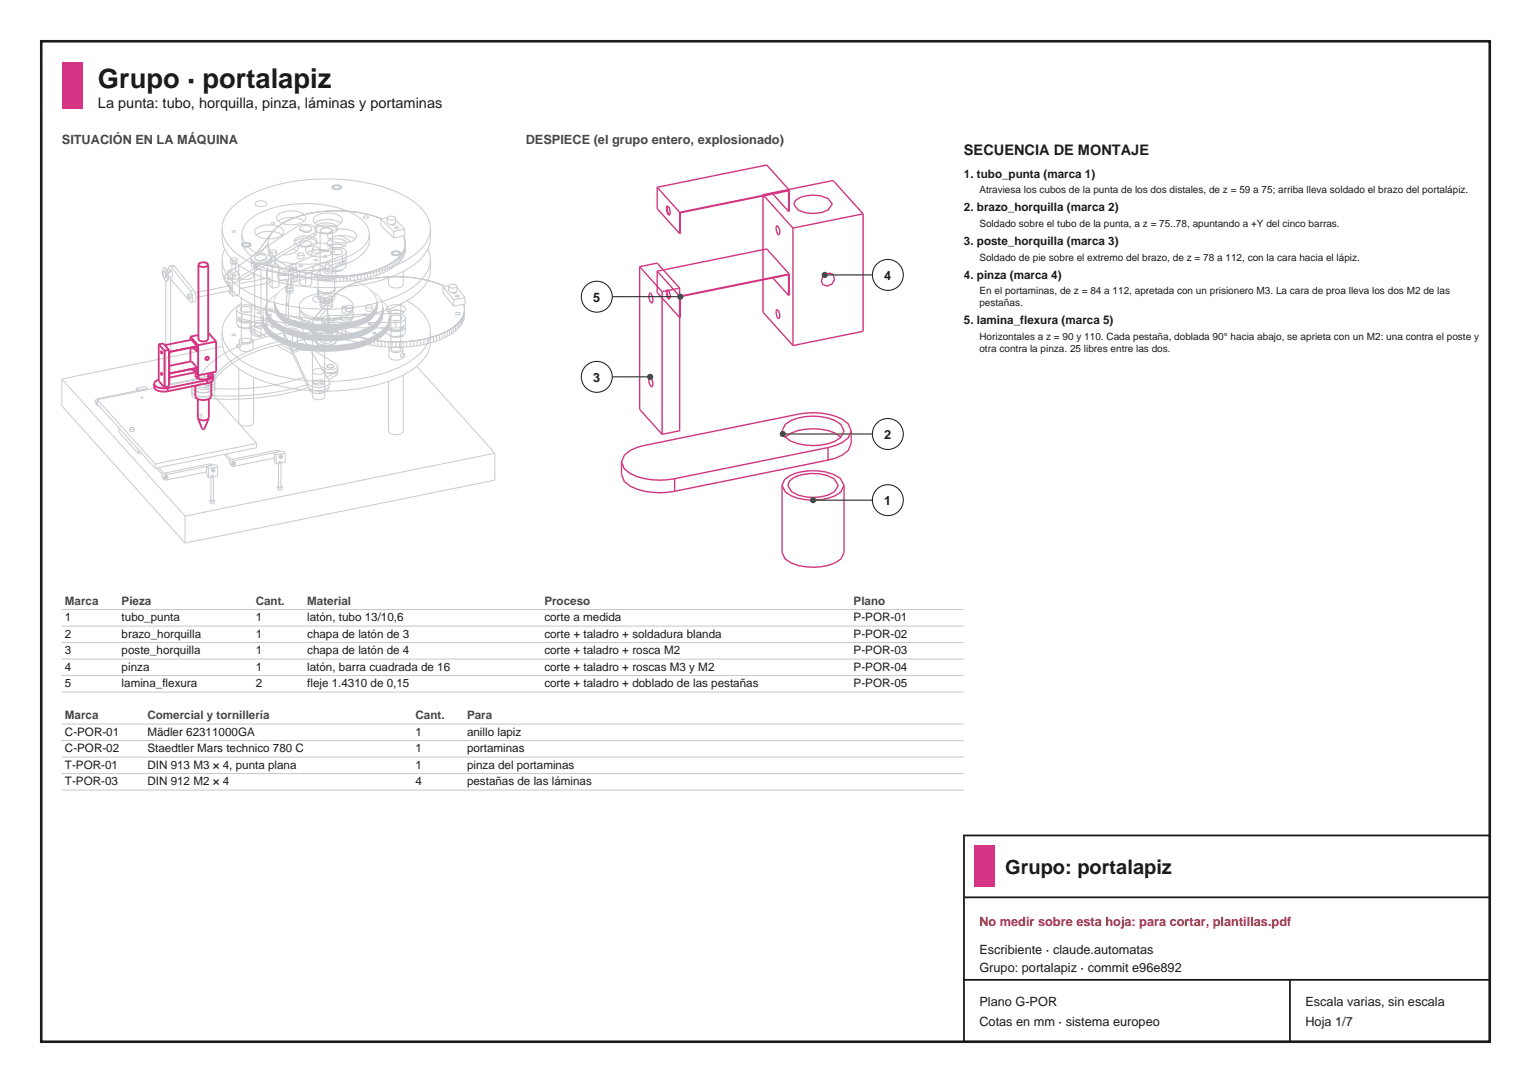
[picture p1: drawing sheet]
<svg xmlns="http://www.w3.org/2000/svg" width="297mm" height="210mm" viewBox="0 0 297 210" stroke-linecap="round" stroke-linejoin="round" font-family="sans-serif">
<defs><g id="words">
<text font-size="5.3" fill="#1b1b1b" x="19" y="17">Grupo · portalapiz</text>
<text font-size="3.9" fill="#1b1b1b" x="195" y="169.5">Grupo: portalapiz</text>
<g font-size="2.8" fill="#1b1b1b">
<text x="19" y="21">La punta: tubo, horquilla, pinza, láminas y portaminas</text>
<text x="187" y="30">SECUENCIA DE MONTAJE</text>
</g>
<g font-size="2.5" fill="#41464d">
<text x="12" y="28">SITUACIÓN EN LA MÁQUINA</text>
<text x="102" y="28">DESPIECE (el grupo entero, explosionado)</text>
</g>
<g font-size="2.5" fill="#1b1b1b">
<text x="115.1" y="58.5">5</text>
<text x="171.5" y="54.3">4</text>
<text x="115.1" y="74.1">3</text>
<text x="171.5" y="85.2">2</text>
<text x="171.5" y="98">1</text>
<text x="190" y="185">Escribiente · claude.automatas</text>
<text x="190" y="188.5">Grupo: portalapiz · commit e96e892</text>
<text x="190" y="195">Plano G-POR</text>
<text x="253.2" y="195">Escala varias, sin escala</text>
<text x="190" y="199">Cotas en mm · sistema europeo</text>
<text x="253.2" y="199">Hoja 1/7</text>
</g>
<text font-size="2.5" fill="#b03030" x="190" y="179.5">No medir sobre esta hoja: para cortar, plantillas.pdf</text>
<g font-size="2.3" fill="#1b1b1b">
<text x="187" y="34.5">1. tubo_punta (marca 1)</text>
<text x="187" y="41">2. brazo_horquilla (marca 2)</text>
<text x="187" y="47.5">3. poste_horquilla (marca 3)</text>
<text x="187" y="54">4. pinza (marca 4)</text>
<text x="187" y="62.8">5. lamina_flexura (marca 5)</text>
<text x="12.6" y="120.5">1</text>
<text x="12.6" y="123.7">2</text>
<text x="23.6" y="120.5">tubo_punta</text>
<text x="23.6" y="123.7">brazo_horquilla</text>
<text x="49.6" y="120.5">1</text>
<text x="49.6" y="123.7">1</text>
<text x="59.6" y="120.5">latón, tubo 13/10,6</text>
<text x="59.6" y="123.7">chapa de latón de 3</text>
<text x="105.6" y="120.5">corte a medida</text>
<text x="105.6" y="123.7">corte + taladro + soldadura blanda</text>
<text x="165.6" y="120.5">P-POR-01</text>
<text x="165.6" y="123.7">P-POR-02</text>
<text x="12.6" y="126.9">3</text>
<text x="12.6" y="130.1">4</text>
<text x="23.6" y="126.9">poste_horquilla</text>
<text x="23.6" y="130.1">pinza</text>
<text x="49.6" y="126.9">1</text>
<text x="49.6" y="130.1">1</text>
<text x="59.6" y="126.9">chapa de latón de 4</text>
<text x="59.6" y="130.1">latón, barra cuadrada de 16</text>
<text x="105.6" y="126.9">corte + taladro + rosca M2</text>
<text x="105.6" y="130.1">corte + taladro + roscas M3 y M2</text>
<text x="165.6" y="126.9">P-POR-03</text>
<text x="165.6" y="130.1">P-POR-04</text>
<text x="12.6" y="133.3">5</text>
<text x="23.6" y="133.3">lamina_flexura</text>
<text x="49.6" y="133.3">2</text>
<text x="59.6" y="133.3">fleje 1.4310 de 0,15</text>
<text x="105.6" y="133.3">corte + taladro + doblado de las pestañas</text>
<text x="165.6" y="133.3">P-POR-05</text>
<text x="12.6" y="142.7">C-POR-01</text>
<text x="28.6" y="142.7">Mädler 62311000GA</text>
<text x="80.6" y="142.7">1</text>
<text x="90.6" y="142.7">anillo lapiz</text>
<text x="12.6" y="145.9">C-POR-02</text>
<text x="12.6" y="149.1">T-POR-01</text>
<text x="28.6" y="145.9">Staedtler Mars technico 780 C</text>
<text x="28.6" y="149.1">DIN 913 M3 × 4, punta plana</text>
<text x="80.6" y="145.9">1</text>
<text x="80.6" y="149.1">1</text>
<text x="90.6" y="145.9">portaminas</text>
<text x="90.6" y="149.1">pinza del portaminas</text>
<text x="12.6" y="152.3">T-POR-03</text>
<text x="28.6" y="152.3">DIN 912 M2 × 4</text>
<text x="80.6" y="152.3">4</text>
<text x="90.6" y="152.3">pestañas de las láminas</text>
</g>
<g font-size="2.3" fill="#41464d">
<text x="12.6" y="117.3">Marca</text>
<text x="23.6" y="117.3">Pieza</text>
<text x="49.6" y="117.3">Cant.</text>
<text x="59.6" y="117.3">Material</text>
<text x="105.6" y="117.3">Proceso</text>
<text x="165.6" y="117.3">Plano</text>
<text x="12.6" y="139.5">Marca</text>
<text x="28.6" y="139.5">Comercial y tornillería</text>
<text x="80.6" y="139.5">Cant.</text>
<text x="90.6" y="139.5">Para</text>
</g>
<g font-size="1.9" fill="#1b1b1b">
<text x="190" y="37.5">Atraviesa los cubos de la punta de los dos distales, de z = 59 a 75; arriba lleva soldado el brazo del portalápiz.</text>
<text x="190" y="44">Soldado sobre el tubo de la punta, a z = 75..78, apuntando a +Y del cinco barras.</text>
<text x="190" y="50.5">Soldado de pie sobre el extremo del brazo, de z = 78 a 112, con la cara hacia el lápiz.</text>
<text x="190" y="57">En el portaminas, de z = 84 a 112, apretada con un prisionero M3. La cara de proa lleva los dos M2 de las</text>
<text x="190" y="59.3">pestañas.</text>
<text x="190" y="65.8">Horizontales a z = 90 y 110. Cada pestaña, doblada 90° hacia abajo, se aprieta con un M2: una contra el poste y</text>
<text x="190" y="68.2">otra contra la pinza. 25 libres entre las dos.</text>
</g>
</g></defs>
<path d="M8 8h281v194h-281z" fill="none" stroke="#1b1b1b" stroke-width=".5"/>
<path d="M12 12h4v9h-4z" fill-rule="evenodd" fill="#d63384"/>
<g fill="none" stroke="#c8cbd0" stroke-width=".19">
<path d="M49.6 39.2a1.68 1.68 0 0 1 2.2 .3v.1a1.56 1.56 0 0 1-2.4-.1zM64.6 36a1.14 1.14 0 0 1 1.6 .4 1.26 1.26 0 0 1-1.8-.1zM64.7 36.5v-.4l.4-.1 .8 .1v.4M64.7 36.5a1.23 1.23 0 0 0 1.2 0M64.7 36.5h.1M64.7 36.1l.8-.1 .4 .1v.4a1.02 1.02 0 0 1-1.2 0zM65.9 36.5h.1M66.3 36.3h.1M31.7 52.6a1.06 1.06 0 0 0 .3 1.3M31.7 52.6a1.15 1.15 0 0 1 .3 1.3M31.8 51.9a2.14 2.14 0 0 0 .5 2.6M31.8 51.9a2.17 2.17 0 0 1 .5 2.6"/>
<path d="M31.8 51.9a1.44 1.44 0 0 1 .9 1.6 .79 .79 0 0 1-.4 1M31.9 52.5a1.16 1.16 0 0 1 .3 1.4M31.9 52.5h.1M31.9 52.5l-.2 .1M32.2 54.5v20.3M32.2 53.9h.1M32.2 53.9h-.2M32.4 52.3h.4l.3 .2M32.9 51.6l.7-.1 .3 .1M32.9 51.6l.3 .2M32.9 51.6l-.3 .6M33 52.3a.9 .9 0 0 1 .3 1.4l-.6 .1"/>
<path d="M33.1 54.1l4.1 4.5M33.1 52.5a.37 .37 0 0 1-.5 .3M33.1 52.5l-.6 .2M33.1 52.5h.1M33.1 53.7v20.9M33.2 51.8l3.8 4.6M33.9 51.6l3.7 4.7M33.9 51.6l-.7 .2M36.4 57.1l-.1 .5 .3 .4M36.4 57.1a.77 .77 0 0 1 .2 .9M36.8 57.5l.2 .4M36.8 57a.77 .77 0 0 1 .2 .9"/>
<path d="M36.8 57h.1M36.8 57l-.4 .1M37 56.4l.3 .7a1.63 1.63 0 0 1-.1 1.5M37 57.9l-.4 .1M37.6 56.3l.3 .7a1.63 1.63 0 0 1-.1 1.5l-.6 .1M37.6 56.3l-.6 .1M43.1 50.4a7.1 7.1 0 0 0 3.6 7.3 30.2 30.2 0 0 0 15.5 4.1 33.9 33.9 0 0 0 16.5-3.4 8.2 8.2 0 0 0 4.8-5.8v-2.2M43.1 50.4a7.1 7.1 0 0 0 3.6 5.4 30.2 30.2 0 0 0 15.5 4.1 33.9 33.9 0 0 0 16.5-3.3 8.2 8.2 0 0 0 4.8-5.9v-.3M43.1 44.3a7.1 7.1 0 0 0 3.6 7.4 30.2 30.2 0 0 0 15.5 4.1 33.9 33.9 0 0 0 16.5-3.4 8.2 8.2 0 0 0 4.8-5.9v-2.2M43.1 44.3a7.1 7.1 0 0 0 3.6 5.5 30.2 30.2 0 0 0 15.5 4.1 33.9 33.9 0 0 0 16.5-3.4 8.2 8.2 0 0 0 4.8-5.8v-.4M43.1 44.3a7.1 7.1 0 0 1 3.8-5.6 31.3 31.3 0 0 1 16.4-4 33 33 0 0 1 15.5 3.5 9.1 9.1 0 0 1 4.6 5.1l.1 1M43.6 48.3l-.4 1-.1 1.1"/>
<path d="M43.6 53.6v.6a1.81 1.81 0 0 0 2.2 .6l.4-.2M43.6 53.6a1.81 1.81 0 0 0 2.2 .5l.4-.1M44.2 52.4l.9 1.1M44.2 52.4v2.9M44.3 56.4l.8 1M44.3 53.6a.92 .92 0 0 1 1.4 0 .85 .85 0 0 1-1.4 0zM44.4 55.1a1.38 1.38 0 0 1 .3 1.7M44.4 55.1l-.2 .4M44.4 55.1a1.07 1.07 0 0 1 .3 1.7M44.4 56.4l.3 .4M44.4 55.4h.1M44.4 55.4a.77 .77 0 0 1 .2 1"/>
<path d="M44.5 55.4l-6.6 1.4M44.5 55.5l.2 .8M44.6 56.4h.1M44.6 56.4l-6.6 1.3M44.7 50.3a.82 .82 0 0 1 1.3 0M44.7 50.3a.84 .84 0 0 0 1.3 0M44.7 50.3v.6a.84 .84 0 0 0 1.3 0v-.6M44.8 53.9h.5M45 44.9a.46 .46 0 0 1 .7 0l-.4 .1zM45 51.2v1.6a.46 .46 0 0 0 .7 0M45 52.3l-.8 .1M45.1 53.5v3.9"/>
<path d="M45.6 50.8h-.4l-.2 .1a.42 .42 0 0 0 .3 .3 .42 .42 0 0 0 .4-.3M45.7 52.3l.8 .9M45.7 51.2v1.6M45.7 52.8h.1M45.7 50.9h.1M45.9 60v1a1.25 1.25 0 0 0 1 .9M45.9 60a1.94 1.94 0 0 1 2.1-.9l12 3.3 .4 .1 .2 .4M45.9 60a1.25 1.25 0 0 0 1 .8M46.2 54v.6M46.3 51.4v2.1a1.82 1.82 0 0 0 2.3 .6l.5-.4 .1-.7M46.5 53.2v4l-1.4 .2M46.5 53.2l-1.4 .3"/>
<path d="M46.8 59.7a1.68 1.68 0 0 1 2.1 .3v.1a1.57 1.57 0 0 1-2.3-.1zM46.8 58.8a7.3 7.3 0 0 0-3.7 5.6M46.8 47.4h.1M46.8 57.8v8.3M46.9 45.4a4.1 4.1 0 0 0 .9 3.3l1.1 1.1M46.9 45.4a5.1 5.1 0 0 1 3.4-4.1 22.6 22.6 0 0 1 18.5 .3 4.8 4.8 0 0 1 2.9 3.8M46.9 45.4a4.8 4.8 0 0 0 2.9 3.7M47 47.2a1.14 1.14 0 0 1 1.7 .3 1.26 1.26 0 0 1-1.9-.1zM47.1 47.6a1.02 1.02 0 0 0 1.3 0M47.1 47.6v-.3l.4-.2 .9 .2v.3M47.1 47.6a1.23 1.23 0 0 0 1.2 .1M47.1 47.6l.1 .1"/>
<path d="M48.4 47.6l-.1 .1M48.7 50.1a1.93 1.93 0 0 0 2.1 .9 1.54 1.54 0 0 0 1.7-.9M48.7 50.1a2.06 2.06 0 0 1 2.3-.9h.4a1.32 1.32 0 0 1 1.1 .9M48.7 50.1a1.27 1.27 0 0 0 1.4 1 2.06 2.06 0 0 0 2.4-.8v-.2M48.7 58.9v7.2M48.8 51a.52 .52 0 0 0 .3 .9M48.8 51a.55 .55 0 0 1 .3 .9M48.9 50.7v.3M49 50.8v.2M49.1 50.8v.2M49.1 51a.55 .55 0 0 1 .3 .8M49.1 51h-.3"/>
<path d="M49.1 51.9a2.51 2.51 0 0 0 1.7 .4M49.1 50.9h.1M49.2 50.9v.1M49.2 51.9h.1M49.3 51.9h.1M49.3 50.9v.1M49.3 51.8v.1M49.3 51.9l.1 .1M49.3 51v.1M49.4 52h.1M49.4 51v.1M49.4 51.8v.2"/>
<path d="M49.4 51.8l-.3 .1M49.4 50a1.42 1.42 0 0 0 2.4 0M49.4 52.1v12.4a1.2 1.2 0 0 0 1.2 .6M49.4 50a1.52 1.52 0 0 1 2.4 0M49.4 50a1.2 1.2 0 0 0 1.2 .5M49.4 50v.1M49.5 52h.1M49.5 51v.3M49.5 51.8v.2M49.5 52l.1 .1M49.5 51v1M49.6 59.3l-.2 .2a1.34 1.34 0 0 0 2 .5"/>
<path d="M49.6 52.1h.1M49.6 51.1v1M49.7 52.1h.1M49.7 51.1v1M49.7 44.3a4.7 4.7 0 0 1 5.1 0 .97 .97 0 0 1 .2 1.1 .97 .97 0 0 1-.9 .6 5.1 5.1 0 0 1-4.3-.3 .78 .78 0 0 1-.1-1.4zM49.7 45.6a4.8 4.8 0 0 1 5 0M49.8 52.1h.1M49.8 51.1v1M49.9 52.1l.1 .1M49.9 51.1v1M50 52.2h.1M50 52.2l10.4 1.9"/>
<path d="M50 51.1v1.1M50.3 51.2l10.1 1.9M50.6 50.5v.1M50.6 52.3v12.8M51.2 60l-.2 1.2M51.2 59.9v.1M51.6 59.6l.1 .4M51.7 59.1l-.5 .8M51.7 59.1v1.9M51.7 59.1h.1M51.7 50.1v.1M51.7 52.5v12.1"/>
<path d="M51.7 50.1l-1.1 .4M51.8 50l-.1 .1M51.8 50v.1M51.8 52.5v12M51.9 50.9v3M51.9 50.9l.9 1M51.9 54.9l.9 1M52 47.2v1.4l.3 1.1M52 47.2a5.4 5.4 0 0 0 3.5 4.3 24.4 24.4 0 0 0 19.8-.2 5.4 5.4 0 0 0 3.3-4.1M52 47.2l-1.5 1.9M52.2 53.9a.57 .57 0 0 1 .2 .9M52.2 53.9a.77 .77 0 0 0 .2 .9"/>
<path d="M52.2 53.9l-5.7 1.1M52.3 50.7v.8M52.3 48.8a.82 .82 0 0 1 1.3 0M52.3 48.8a.84 .84 0 0 0 1.3 0M52.3 48.8v.6a.84 .84 0 0 0 1.3 0v-.6M52.4 54.8l-5.9 1.2M52.5 50a6.5 6.5 0 0 0 2.1 2M52.6 43.3a.46 .46 0 0 1 .8 0l-.5 .2zM52.6 51.3a.46 .46 0 0 0 .7 0M52.6 51.2h.1M52.6 49.6v1.7M52.6 50.7l-.7 .2"/>
<path d="M52.8 45.1h.1M52.8 45.1l-3.1 4.1M52.8 51.9v4M53 44.8l-.2 .3M53 44.8h.1M53.2 59.5l.1 .2M53.2 58.4v.1M53.2 58.4l.1 1.5M53.2 58.5v.1M53.2 58.6l.1 .2M53.2 58.3v.1M53.2 58.2v.1"/>
<path d="M53.3 59.7v.1M53.3 59.8v.1M53.3 59.9v.1M53.3 58.8v.3M53.3 58.8v1.3M53.3 44.5h.1M53.3 44.5l-.3 .3M53.3 59.1h.1M53.3 59.1l.1 1.1M53.3 49.6v1.7M53.3 50.8l.8 .8M53.3 51.3h.1"/>
<path d="M53.3 57.8l-.1 .4M53.3 59.1l.1 .1M53.4 57.7l-.1 .1M53.4 59.2v.1M53.4 59.2v1.2M53.4 59.3v.1M53.4 59.3l.1 1.2M53.4 59.4h.1M53.5 59.4v.1M53.5 59.5v.1M53.5 59.5v1.1M53.5 59.6l.1 .1"/>
<path d="M53.5 59.6l.1 1.1M53.6 57.3l-.2 .4M53.6 59.7h.1M53.6 59.7v1.1M53.6 59.7v.1M53.6 57.3h.1M53.6 44.2h.1M53.6 44.2l-.3 .3M53.6 59.8h.1M53.6 59.8l.1 1.1M53.7 59.8v.1M53.7 59.8v1.1"/>
<path d="M53.7 59.9l.1 .1M53.7 59.9v1.1M53.8 57l-1.4 1.1-.7 1M53.8 57l-.2 .3M53.9 52.8v1.1a1.77 1.77 0 0 0 2.1 .5M53.9 52.8a1.77 1.77 0 0 0 2.1 .5M54 41.6a4.7 4.7 0 0 1 5 0 .97 .97 0 0 1 .2 1 .97 .97 0 0 1-.8 .7 5.1 5.1 0 0 1-4.4-.4 .78 .78 0 0 1 0-1.3zM54 42.9a4.8 4.8 0 0 1 5 0M54 43.9h.1M54 43.9l-.4 .3M54.1 54.2v.4M54.1 51.6v4l-1.3 .3"/>
<path d="M54.1 51.6l-1.3 .3M54.4 43.6h.1M54.4 43.6l-.4 .3M54.4 56.3l-.6 .7M54.5 56.3h-.1M54.8 43.3h.1M54.8 43.3l-.5 .3M54.8 52.8a.49 .49 0 0 1 .8 0 .43 .43 0 0 1-.8 0zM55.2 43.1h.1M55.2 43.1l-.4 .2M55.4 55.6a.96 .96 0 0 0 1.4 .1v-.1M55.4 56.2a.96 .96 0 0 0 1.4 0"/>
<path d="M55.4 55.6v.9a.96 .96 0 0 0 1.4 .1v-1M55.4 55.6l2.1-1 1.9-.6 2.3-.4h2.1l2.7 .3 2.4 .7 1.7 .7 1.2 .9M55.4 55.6l-.9 .7M55.5 59l.2 .1 .3-.1M55.5 59v3.6M55.5 59h.1M55.5 59h.5M55.5 59l.2-.2 .3 .2M55.6 55.4l-.2 .2M55.7 42.8l-.5 .3M55.7 42.8h.1M55.7 52.5a.49 .49 0 0 1 .8 0 .43 .43 0 0 1-.8 0z"/>
<path d="M55.8 52.5a.39 .39 0 0 0 .3 .2 .39 .39 0 0 0 .4-.2M55.8 52.5a.46 .46 0 0 1 .7 0M55.8 52.5h.1M55.9 54.1l-1.8 .3M56 59h.1M56 59v3M56 53.3v1.1M56 53.1l-1.9 .4M56.1 52.2h.1M56.1 52.2l-.6 6.8M56.2 42.6h.1M56.2 42.6l-.5 .2"/>
<path d="M56.3 52h.1M56.3 52l-.2 .2M56.3 52l.3 .3-.6 6.7M56.4 51.2l.6-.1a1.49 1.49 0 0 1 .6 1.2M56.4 51.2a1.5 1.5 0 0 1 .5 1.3M56.4 51.2l-.3 .9M56.4 54.3l.4 .3M56.4 53.7l.2 .2M56.5 52.5h.1M56.5 51.9h.1M56.5 53l.2 .5-.1 .4M56.5 51.9l.1 .5"/>
<path d="M56.5 51.9l-.2 .1M56.6 52.4h.1M56.6 55.4l.2 .2M56.6 54.1v1.5a.53 .53 0 0 1-.5 .3 .53 .53 0 0 1-.5-.3v-1.2M56.6 53.9l-.2 .1M56.7 52.1a.49 .49 0 0 1 .7 0 .43 .43 0 0 1-.7 0zM56.7 42.4h.1M56.7 42.4l-.5 .2M56.8 48.3l.7 .4M56.9 52.5l.1 1.4M57 53.9l-.1 .6-.1 .1M57.1 47a3.4 3.4 0 0 1 3.9-.5l.5 .5"/>
<path d="M57.2 46.5a3.5 3.5 0 0 1 4.2 0 .83 .83 0 0 1-.6 1.1 3.7 3.7 0 0 1-3.6-.4l-.2-.4zM57.3 42.2h.1M57.3 42.2l-.6 .2M57.6 52.3l.1 1.4M57.6 52.3l-.7 .2M57.6 52.8l.1 .2a.51 .51 0 0 1 0 .7M57.7 53.7l-.1 .7-.8 .2M57.7 53.7l-.7 .2M57.7 49.3a.73 .73 0 0 0 .6 .4 .73 .73 0 0 0 .7-.4M57.7 49.3a.84 .84 0 0 1 1.3 0M57.7 49.3v.6a.73 .73 0 0 0 .6 .4 .73 .73 0 0 0 .7-.4v-.6M57.8 47.7v.2a1.47 1.47 0 0 1-1.5 1.4l-1.4 .1"/>
<path d="M57.8 42h.1M57.8 42l-.6 .2M57.9 51.6a.49 .49 0 0 1 .8 0 .43 .43 0 0 1-.8 0zM58.1 59.4a2.62 2.62 0 0 0 2.3 2.4 9.3 9.3 0 0 0 7.4-.8 1.75 1.75 0 0 0 .7-1.6M58.1 59.4a2.79 2.79 0 0 0 2.3 2 9.3 9.3 0 0 0 7.4-.8 1.7 1.7 0 0 0 .7-1.2M58.1 59.4a3.1 3.1 0 0 1 2.5-2.2 9.1 9.1 0 0 1 7.3 .9 1.65 1.65 0 0 1 .6 1.3M58.1 52.5l.1 2.6M58.1 44.3a1.52 1.52 0 0 1 2.4 0M58.1 44.3l.1 .2M58.1 44.3l.1 .4M58.2 44.5v.2M58.2 52.5v2.6"/>
<path d="M58.2 55.1l1.1 .4M58.2 44.5l1.1 .4M58.2 44.7l1.1 .4M58.3 46.9a1.68 1.68 0 0 1 2.2 .3v.1a1.56 1.56 0 0 1-2.4-.1zM58.4 41.8h.1M58.4 41.8l-.6 .2M58.8 47.8h.9M59 41.6h.1M59 41.6l-.6 .2M59.3 44.9v.2M59.3 52.5v3M59.6 47.9a4.7 4.7 0 0 1 5 0 .97 .97 0 0 1 .2 1 .97 .97 0 0 1-.8 .6 5.1 5.1 0 0 1-4.3-.3 .78 .78 0 0 1-.1-1.3z"/>
<path d="M59.6 49.1a4.8 4.8 0 0 1 5 0M59.6 41.5h.1M59.6 41.5l-.6 .1M60.3 41.3h.1M60.3 41.3l-.7 .2M60.4 54.1l.6 .1M60.4 53.1v1M60.4 53.1l.7 .1M60.5 52.5v2.5a1.17 1.17 0 0 1-1.2 .5M60.5 44.3a1.17 1.17 0 0 1-1.2 .6M60.5 44.3a.86 .86 0 0 1-1.2 .8M60.5 48.6v1"/>
<path d="M60.6 48.2a.73 .73 0 0 0 .7 .4 .73 .73 0 0 0 .6-.4M60.6 48.2a.84 .84 0 0 1 1.3 0M60.6 48.2v.6a.73 .73 0 0 0 .7 .4 .73 .73 0 0 0 .6-.4v-.6M60.8 57.7a1.68 1.68 0 0 1 2.2 .3v.1a1.56 1.56 0 0 1-2.4-.1zM60.8 51.6a1.68 1.68 0 0 1 2.2 .4v.1a1.56 1.56 0 0 1-2.4-.1zM60.9 50.5a.49 .49 0 0 1 .7 0 .43 .43 0 0 1-.7 0zM61 41.2h.1M61 41.2l-.7 .1M61 45.2v.6M61 45.8l-14.8 8.8M61 45.2l-14.8 8.8M61 42a4.7 4.7 0 0 1 5.1 0 .97 .97 0 0 1 .2 1.1 .97 .97 0 0 1-.8 .6 5.1 5.1 0 0 1-4.4-.4 .78 .78 0 0 1-.1-1.3z"/>
<path d="M61 43.3a4.8 4.8 0 0 1 5.1 0M61 53.2v1M61 54.2l.7 .1M61 53.2l.7 .1M61.1 44.5a3.4 3.4 0 0 1 3.9-.5l.5 .5M61.1 44a3.5 3.5 0 0 1 4.3 0 .83 .83 0 0 1-.6 1.1 3.7 3.7 0 0 1-3.6-.5l-.2-.3zM61.4 53.3a1.93 1.93 0 0 0 2.1 .9 1.54 1.54 0 0 0 1.7-.9M61.4 53.3a1.27 1.27 0 0 0 1.4 1.1 2.06 2.06 0 0 0 2.4-.9v-.2M61.4 44.5v.9l-.4 .4M61.4 44.5l-.1 .4-.3 .3M61.4 44.5a1.99 1.99 0 0 0-2.1-1l-1.1 .1-.7 .3-13.6 9.3-.3 .4M61.6 56.4l.1 .5"/>
<path d="M61.6 41.1h.1M61.6 41.1l-.7 .1M61.6 56a1.96 1.96 0 0 0 2.3 .7l.7-.2 .4-.5M61.6 56v.4M61.7 55.8l-.1 .2M61.7 54v2a1.9 1.9 0 0 0 2.2 .7l.7-.2 .3-.4v-2.1M61.7 56.4v-.1l.2 .2v1.5l-.2-.2M61.7 56.9v.9M61.7 53.3v1M61.7 54.3l.7 .1M61.7 53.3l.7 .1M61.8 56.4h-.2"/>
<path d="M61.9 57.8h-.2M61.9 56.8l-.2 .1M61.9 48.4l.7 .2 1.2 .1M62.1 44.7a1.67 1.67 0 0 0 2.2 .3l.2-.3M62.1 44.7a1.52 1.52 0 0 1 2.4 0M62.1 57.7l.1 .2M62.1 59.4a1.67 1.67 0 0 0 2.2 .2l.2-.2M62.1 59.4a1.52 1.52 0 0 1 2.4 0M62.1 52.6a.99 .99 0 0 0-.7 .7M62.1 53.3h.1M62.1 44.7v8.6M62.1 57.7v1.7"/>
<path d="M62.2 59.6a1.89 1.89 0 0 1 2.2 0M62.2 57.9v.6M62.2 58.3v.2l.3 .3M62.3 41h.1M62.3 41l-.7 .1M62.3 58a1.68 1.68 0 0 1 2.2 .3v.1a1.56 1.56 0 0 1-2.4-.1zM62.4 53.4v1M62.4 54.4l.7 .1M62.4 53.4h.7M62.5 58.4v.4M62.7 52.2a.78 .78 0 0 0 .3 .8 .78 .78 0 0 0 .8 0l.4-.2M62.7 52.2a1.18 1.18 0 0 0 1.5 .2"/>
<path d="M62.7 58.2v.6l-.5-.3M62.7 58.4l-.5 .1M62.7 49.7a.46 .46 0 0 1 .8 0 .4 .4 0 0 1-.8 0zM62.8 51.9l-.1 .3M62.8 45.2h.9M62.8 58.8h.9M63 41h.1M63 41h-.7M63.1 53.4v1.1M63.1 54.5h.7M63.1 53.4l.7 .1M63.1 52.2a.45 .45 0 0 0 .8 0"/>
<path d="M63.1 52.2a.46 .46 0 0 1 .8 0M63.1 51.1a.4 .4 0 0 0 .4 .2 .4 .4 0 0 0 .4-.2M63.1 51.1a.46 .46 0 0 1 .8 0M63.1 52.2a.4 .4 0 0 0 .4 .2 .4 .4 0 0 0 .4-.2M63.1 51.1v1.1M63.1 51.8l-7.1 2.6M63.5 60v1.1a4.4 4.4 0 0 0 2.3 3.5M63.5 59.8l-1.5 1.8M63.5 46.9a3 3 0 0 1 3.6 0 .73 .73 0 0 1-.7 1 2.76 2.76 0 0 1-3-.5zM63.7 40.9h.1M63.7 40.9l-.7 .1M63.8 47.7a3.3 3.3 0 0 1 3.1 0"/>
<path d="M63.8 53.5v1M63.8 54.5l.7 .1M63.8 53.5h.7M63.8 45.1a4.7 4.7 0 0 1 5.1 0 .97 .97 0 0 1 .2 1.1 .97 .97 0 0 1-.8 .6 5.1 5.1 0 0 1-4.4-.3 .78 .78 0 0 1-.1-1.4zM63.8 46.4a4.8 4.8 0 0 1 5.1 0M63.9 51.1v1.1M63.9 51.6h.3zM63.9 51.6h.2M64.2 52.4v.4M64.3 48.6a1.68 1.68 0 0 1 2.2 .3 1.66 1.66 0 0 1-2.2 .3l-.2-.3zM64.4 57.5a1.97 1.97 0 0 0-2.1-.1l-.2 .3M64.4 57.5v.3"/>
<path d="M64.4 57.5l-2.2 .4M64.4 40.9h.1M64.4 40.9h-.7M64.4 57.8a1.4 1.4 0 0 1-1.7 .4M64.4 58.2l.1 .1M64.4 57.8l.1 1.6M64.4 57.8l-1.7 .4M64.5 57.6h.1M64.5 57.6l-3.5 4.1M64.5 58.3l-.1 .1M64.5 52.6a.99 .99 0 0 1 .7 .7M64.5 53.3v.1a1.57 1.57 0 0 1-2.4-.1"/>
<path d="M64.5 44.7v8.6M64.5 54.6h.7M64.5 53.5h.7M64.5 53.5v1.1M64.6 48h1.4M64.6 58.1v.3l-2.1 .4M64.7 57.3l-.2 .3M64.7 57.3h.1M64.9 49.4h.9M64.9 55.8l.1 .2M64.9 55.8l.1 .4M65 56l-.1 1.8a2.41 2.41 0 0 1-3.1 .2l-.2-.3v-.9"/>
<path d="M65.1 57h.1M65.1 57l-.4 .3M65.1 40.9h.7M65.1 40.9h.1M65.1 40.9h-.7M65.2 53.5v1.1M65.4 56.7l-.3 .3M65.4 56.7h.1M65.8 45.7l1.3 .5 .9 .7M65.8 40.9h.1M65.8 40.9h.7M65.8 56.4h.1"/>
<path d="M65.8 56.4l-.4 .3M65.9 53.5h-.7M65.9 53.5v1.1M65.9 54.6h-.7M66.2 56.2h.1M66.2 56.2l-.4 .2M66.3 50.7l-2.1 1.7M66.4 59.5a.4 .4 0 0 0 .3 .2 .4 .4 0 0 0 .4-.2M66.4 59.5a.46 .46 0 0 1 .7 0M66.4 59.5v1.1M66.4 49.6v1M66.4 50.6l-2.5 1"/>
<path d="M66.4 49.6l-10.4 3.7M66.5 40.9h.1M66.5 40.9h.7M66.5 50.6v.3M66.5 50.9l-2.3 1.9M66.6 53.5v1M66.6 54.5l-.7 .1M66.6 53.5h-.7M66.6 52.2a2.28 2.28 0 0 1-2 .4M66.6 55.9h.1M66.6 55.9l-.4 .3M66.7 50.7v.2"/>
<path d="M66.7 50.5l-.2 .4M66.7 50.5v.4l-.5 .3M66.7 50.5h.1M67 50.3l.1 .4M67.1 59.5v1.1M67.1 55.7h.1M67.1 55.7l-.5 .2M67.1 59.5a.73 .73 0 0 0 .7 .4 .73 .73 0 0 0 .6-.4M67.1 59.5a.84 .84 0 0 1 1.3 0M67.1 59.5v.6a.73 .73 0 0 0 .7 .4 .73 .73 0 0 0 .6-.4v-.6M67.1 50.7a1.3 1.3 0 0 1-1.3 .8M67.1 50.7v1.1a2.29 2.29 0 0 1-2.4 .6"/>
<path d="M67.2 40.9h.1M67.2 40.9l.7 .1M67.2 48.9v1a.99 .99 0 0 1-.8 .7M67.2 48.9a.99 .99 0 0 1-.8 .7M67.2 48.9a1.93 1.93 0 0 0-2.1-.9l-1.1 .2-9.7 4.2-.4 .4M67.3 53.5v1M67.3 54.5h-.7M67.3 53.5h-.7M67.6 55.4h.1M67.6 55.4l-.5 .2M67.9 41h.1M67.9 41l.7 .1"/>
<path d="M68 53.4l.7-.1v1.1M68 53.4v1M68 54.4l-.7 .1M68 53.4l-.7 .1M68.1 55.2h.1M68.1 55.2l-.5 .2M68.6 41.1h.1M68.6 41.1l.6 .1M68.7 55l-.6 .2M68.7 55h.1M68.7 54.4h-.7M69.2 54.8h.1"/>
<path d="M69.2 54.8l-.5 .2M69.2 41.2h.1M69.2 41.2l.7 .1M69.3 53.2v1.1M69.3 53.2l.7-.1v1.1M69.3 54.3l-.6 .1M69.3 53.2l-.6 .1M69.8 54.6h.1M69.8 54.6l-.6 .2M69.9 41.3h.1M69.9 41.3l.7 .1M70 54.2l-.7 .1"/>
<path d="M70.4 54.4l-.6 .2M70.4 54.4h.1M70.5 42.1a.66 .66 0 0 1 1 0 .58 .58 0 0 1-1 0zM70.6 41.4h.1M70.6 41.4l.6 .1M70.7 53v1M70.7 54l-.7 .2M70.7 53l-1.4 .2M70.9 59.4a.73 .73 0 0 0 .7 .4 .73 .73 0 0 0 .6-.4M70.9 59.4a.84 .84 0 0 1 1.3 0M70.9 59.4v.7a.73 .73 0 0 0 .7 .4 .73 .73 0 0 0 .6-.4v-.7M71.1 54.3h.1"/>
<path d="M71.1 54.3l-.7 .1M71.2 41.5h.1M71.2 41.5l.6 .2M71.3 52.9l.6-.2v1M71.3 52.9v1M71.3 53.9l-.6 .1M71.3 52.9l-.6 .1M71.7 45.4a4.8 4.8 0 0 1-3.1 5.1 23.1 23.1 0 0 1-16.8 .8M71.7 45.4a5.2 5.2 0 0 1-3.6 4.1 23.4 23.4 0 0 1-15 1M71.7 54.1l-.7 .2M71.7 54.1h.1M71.8 56.2h.1"/>
<path d="M71.8 41.7h.1M71.8 41.7l.6 .2M71.8 56.2l.1 .1M71.9 53.7l-.6 .2M71.9 56.3l.1 .1M72 56.4l.2 .3M72 56.4l1 .7 .9 1M72.2 56.7h.1M72.3 56.7l.3 .4M72.3 54h.1M72.3 54l-.6 .1M72.4 41.9h.1"/>
<path d="M72.4 41.9l.6 .1M72.5 52.5v1.1M72.5 53.6l-.6 .1M72.5 52.5l-.6 .2M72.6 57.1h.1M72.6 57.1l.1 .2M72.7 60l-.1 .1M72.7 60l-.1 1.1M72.7 57.3h.1M72.7 60h.1M72.7 57.3l.3 .6M72.7 59.9v.1"/>
<path d="M72.7 59.9v1.1M72.8 59.8l-.1 .1M72.8 59.8l-.1 1.1M72.8 59.8h.1M72.8 59.8v1M72.8 59.7v.1M72.8 59.7h.1M72.9 59.6l-.1 .1M72.9 59.6l-.1 1.2M72.9 59.6h.1M72.9 59.6v1M72.9 59.5v.1"/>
<path d="M73 59.4l-.1 .1M73 59.4l-.1 1.2M73 57.9h.1M73 57.9l.1 .5M73 42h.1M73 42l.6 .2M73 59.3v.1M73 59.3v1.1M73 53.9h.1M73 53.9l-.7 .1M73 59.2v.1M73 59.2h.1"/>
<path d="M73.1 59.1l-.1 .1M73.1 59.1l-.1 1.2M73.1 58.9v.2M73.1 58.9h.1M73.1 58.4h.1M73.1 59.9v.2M73.1 52.3v1.1M73.1 53.4l-.6 .2M73.1 52.3l-.6 .2M73.1 58.4v.2M73.1 59.8v.1M73.1 58.7v.2"/>
<path d="M73.1 58.7h.1M73.1 59.7v.1M73.1 58.6v.1M73.1 58.6v1.5M73.6 42.2h.1M73.6 42.2l.4 .2M73.7 52.1l.5-.2v1.1M73.7 52.1v1.1M73.7 53.2l-.6 .2M73.7 52.1l-.6 .2M73.7 53.8h.1M73.7 53.8l-.7 .1"/>
<path d="M73.9 58.1l.3 .7v.8M73.9 58.1l.8 .8 .6 .9 .3 1.4M73.9 42.5v1.2l2.5 2.4M73.9 42.5l2.5 2.4M74 42.4a24.8 24.8 0 0 0-18.6 .6 5.6 5.6 0 0 0-3.4 4.2M74.2 53l-.5 .2M74.2 59.9v.1M74.2 59.9h.1M74.2 59.6v.3M74.2 59.6v1.4M74.4 53.8h.1M74.4 53.8h-.7"/>
<path d="M74.7 51.7v1M74.7 52.7l-.5 .3M74.7 51.7l-.5 .2M74.9 60h.1M75 59.6a3 3 0 0 1 3.6 0 .73 .73 0 0 1-.7 1.1 3.2 3.2 0 0 1-2.8-.4l-.2-.3zM75.1 42.3a1.12 1.12 0 0 0 1.6 .1v-.1M75.1 42.3a1.06 1.06 0 0 1 1.6 0M75.1 42.3v.8a1.12 1.12 0 0 0 1.6 .1v-.9M75.1 53.7h.1M75.1 53.7l-.7 .1M75.1 42.2l-1.2 .3M75.2 51.4l.4-.2v1"/>
<path d="M75.2 51.4v1.1M75.2 52.5l-.5 .2M75.2 51.4l-.5 .3M75.6 51.2l.5-.3v1.1M75.6 52.2l-.4 .3M75.8 53.7h-.7M75.8 53.7h.1M75.8 59.8v7.9M76.1 48.8a1.14 1.14 0 0 1 1.6 .4 1.26 1.26 0 0 1-1.9-.1zM76.1 52l-.5 .2M76.2 49.3v-.4l.8-.1 .4 .1v.4M76.2 49.3a1.25 1.25 0 0 0 1.2 0"/>
<path d="M76.2 49.3v-.4l.4-.1 .8 .1v.4M76.2 49.3h.1M76.4 43.4v.2M76.4 44.9v1.2M76.5 50.6l.3-.2v1M76.5 50.7v1M76.5 51.7l-.4 .3M76.5 50.7l-.4 .2M76.5 53.7h1.4M76.5 53.7h-.7M76.5 53.7h.7M76.5 53.7h.1"/>
<path d="M76.6 44.1a.46 .46 0 0 0 .7 0M76.6 44.1a.39 .39 0 0 0 .3 .2 .39 .39 0 0 0 .4-.2M76.6 44.1a.46 .46 0 0 1 .7 0M76.6 44.1v.1M76.6 44.1h.1M76.6 43.3h.1M76.6 43.3l.1 .1a.63 .63 0 0 1-.9 .1M76.6 43.3v.2M76.7 42.6l1.8 1.8M76.8 50.4l.4-.3v1M76.8 51.4l-.3 .3M77.2 51.1l-.4 .3"/>
<path d="M77.2 53.7h.7M77.2 53.7h.1M77.3 44.1v.1M77.3 44.1h.1M77.4 49.3h.1M77.5 49.8v1M77.5 50.8l-.3 .3M77.5 49.8l-.3 .3M77.7 49.5l-.2 .3M77.7 49.5v1M77.7 50.5l-.2 .3M77.7 49.1h.1"/>
<path d="M77.7 59v8.7M77.9 53.7h.7M77.9 53.7h.1M78 50.2l-.3 .3M78 49.1l-.3 .4M78 49.1v1.1M78 58.8l-.6 .3M78.2 48.8v1.1M78.2 49.9l-.2 .3M78.2 48.8l-.2 .3M78.2 52.6v2.7a2.1 2.1 0 0 1-2.7 .2l-.1-.3v-1.3M78.3 45.9l.2 .3"/>
<path d="M78.3 45.9h.1M78.3 45.9l-.1-.2 .4 1.5M78.3 49.5l-.1 .4M78.3 48.5l-.1 .3M78.3 48.5v1M78.4 46.2l.1 .3M78.4 46.2h.1M78.5 48.2l.1-.4v1.1M78.5 49.2l-.2 .3M78.5 48.2l-.2 .3M78.5 48.2v1M78.5 44.4v1.3l-2.1 .4"/>
<path d="M78.5 44.4l-2.1 .5M78.5 46.5l.1 .3M78.5 46.5h.1M78.6 48.9l-.1 .3M78.6 53.7l.7 .1M78.6 53.7h.1M78.6 46.8v.1M78.6 46.8v.4M78.6 48.6v.3M78.6 47.2v1.4M78.6 48.2v.4M78.6 47.2l-.1 .6"/>
<path d="M78.9 58.3a8.4 8.4 0 0 1 4.5 5.4l.1 .7M79.3 53.8h.7M79.3 53.8h.1M80 53.8l.6 .1M80 53.8h.1M80.6 53.9l.7 .1M80.6 53.9h.1M81.3 54h.1M81.3 54l.7 .1M82 54.2l.6 .1M82 54.2h.1M82.6 54.3h.1"/>
<path d="M82.6 54.3l.6 .1M83 48.3l.4 1 .1 1.1M83.2 54.4l.6 .2M83.2 54.4h.1M83.8 54.6l.6 .2M83.8 54.6h.1M84.4 54.8l.6 .2M84.4 54.8h.1M85 55l.5 .2M85 55h.1M85.5 55.2l.5 .2M85.5 55.2h.1"/>
<path d="M86 55.6v1.2l2 2.6M86 55.6l2 2.5M86 55.4l.3 .1M86 55.4h.1M86.2 55.5a24.4 24.4 0 0 0-19.6 .4 5.2 5.2 0 0 0-3.1 4.1M87 55.5a1.12 1.12 0 0 0 1.7 .1v-.1M87 55.5a1.06 1.06 0 0 1 1.7 0M87 55.5v.8a1.17 1.17 0 0 0 1.5 .3M87 55.4l-1 .2M88 58.1v1.3M88.3 56.7v.1M88.3 57.4a.46 .46 0 0 0 .8 0"/>
<path d="M88.3 57.4a.39 .39 0 0 0 .4 .2 .39 .39 0 0 0 .3-.2M88.3 57.4a.46 .46 0 0 1 .7 0M88.3 57.4h.1M88.5 56.6h.1M88.5 56.6a.51 .51 0 0 1-.4 .3 .51 .51 0 0 1-.5-.2M88.5 56.6v.1M88.7 55.5v.8l-.2 .3M88.7 55.8l1.5 1.9M89 57.4h.1M89.1 57.4h.1M90 59.2l.1 .4M90 59.2v.1"/>
<path d="M90 59.2l-.1-.2a3.7 3.7 0 0 1-1.7 4.3 20.1 20.1 0 0 1-12 3 20 20 0 0 1-10.6-2.9 4 4 0 0 1-2.1-3.4M90.1 59.6v.3M90.1 59.6h.1M90.1 59.9l-.1 .7M90.1 59.9v1.4M90.2 57.7v1.3l-2.2 .4M90.2 57.7l-2.2 .4M12 73.5v5.2l23.9 26.6M12 73.5l23.9 26.6M18.8 78.5l.4 .2M18.9 77.8l-.2 .3 .1 .4M18.9 77.5v.8l11.2 12.5"/>
<path d="M18.9 77.5l19.7-4 11.2 12.5M18.9 77.5l11.2 12.5M19 77.3a.62 .62 0 0 0-.5 .9l.3 .3M19 77.3l.1 .2M26.5 75.3l.3 .4M26.5 75.3v.5M26.5 75.3l1.7-.4 .4 .4M27.3 77.1h.5l-.3 .1zM28.1 75.6l-.4-.1 .2 .2M28.6 75.3l-9.6 2M28.6 75.3v.2M32.1 74.6l-.4 .3"/>
<path d="M32.1 74.6l.1 .1M32.2 74.6h-.1M37.2 75.1a1.97 1.97 0 0 0 2.1 1l1.4-.1a1.26 1.26 0 0 0 1-.9M37.2 74.4a1.98 1.98 0 0 0 2.1 1.1l1.4-.2a1.26 1.26 0 0 0 1-.9M37.2 74.4v2.1a2.1 2.1 0 0 0 2.2 1.1l1.5-.3M38 74.7a2.45 2.45 0 0 1 2.8 0 2.53 2.53 0 0 0-2.8 0zM38.1 74.1a2.55 2.55 0 0 1 2.7 0 .64 .64 0 0 1 0 .7 .64 .64 0 0 1-.6 .3 1.95 1.95 0 0 1-2.3-.7zM39.3 75.2h.3M39.6 72.6l.4 .4 1.7-.3M39.6 72.6v.5M39.6 72.6l1.7-.3 .4 .4M39.7 74.5l.3 .3"/>
<path d="M40 74.5v.3M40.4 74.7v.9M40.4 74.4h.5l-.3 .1zM40.8 72.9h.4l.3 .4M40.8 72.9l-7.7 1.5M40.8 72.9l.3 .3M40.9 74.6v1.5M40.9 76.7v.6M41 73.6l.1-.1 .2 .2-.2 .2zM41.1 73.2l.4 .1M41.1 73.2l-2.4 .5M41.5 73.3a.62 .62 0 0 1-.4 .9l-1.6 .3"/>
<path d="M41.7 72.7v3.2a1.98 1.98 0 0 1-2.1 1.1l-1.4-.2a1.26 1.26 0 0 1-1-.9 2.1 2.1 0 0 0 2.2 1.1l1.5-.3M41.7 74.5l-1.7 .3M43.1 64.4a7.1 7.1 0 0 0 3.6 7.3 30.2 30.2 0 0 0 15.5 4.1 33.9 33.9 0 0 0 16.5-3.4 8.2 8.2 0 0 0 4.8-5.8v-.3M43.1 64.4a7.1 7.1 0 0 0 3.6 5.4 30.2 30.2 0 0 0 15.5 4.2 33.9 33.9 0 0 0 16.5-3.4 8.2 8.2 0 0 0 4.8-5.9v-.3M43.2 67.2l-31.2 6.3M45 64.9a.46 .46 0 0 1 .7 .1l-.4 .1zM45.9 61.8a1.93 1.93 0 0 0 2.2 .8l1-.3M45.9 61.8v.9a1.98 1.98 0 0 0 2.3 .9 1.15 1.15 0 0 0 1.4-1.1M45.9 66.8v.3l.2 .4M45.9 66.8l.2 .3v.4M46.1 61.4l-.2 .4M46.1 63.1l.2 .4"/>
<path d="M46.3 63.2v.3M46.3 71.5v10.5a1.82 1.82 0 0 0 2.3 .5l.4-.2 .2-.3v-8.9M46.4 66.1a1.86 1.86 0 0 0 2.5 .3l.2-.3M46.4 66.1v.6M46.4 61.9v.1M46.4 66.7a.42 .42 0 0 1 .2 .7M46.5 66.7l-.6 .1M46.5 63.4h.1M46.6 63.4l-.3 .1M46.6 63.4h.1M46.6 67.4l-.5 .1M46.8 65.6l-.4 .5"/>
<path d="M46.8 66.1a1.18 1.18 0 0 0 1.9 0M46.8 66.1a1.23 1.23 0 0 1 1.9 0M46.9 60.8v1.1M46.9 61.9l11.8 2.6M46.9 60.8l11.8 2.7M47.3 60.5h.9M48 62.1v.2M48.5 63.1v.9l.5 .4M48.5 63.1a1.97 1.97 0 0 1 2.1-1l1.4 .3 3.1 1.9M48.5 63.1l.1 .4 .4 .3M48.7 64.4a1.86 1.86 0 0 0 1.9 .9M48.7 65.6l.4 .5"/>
<path d="M48.7 62.3l-1.1 .2a.99 .99 0 0 1-1.3-.8v-.1a1.41 1.41 0 0 0 1.7 .7M48.8 62.3h-.8M49 63.8v.6M49 64.4l1.9 1.1M49 63.8l2.7 1.5M49.1 63.3a2.13 2.13 0 0 1-2.6 .1M49.1 66.1v1.5a1.91 1.91 0 0 1-2.5 .3l-.2-.5M49.6 63.4l.7-.2 1.2 .2a2.04 2.04 0 0 0-1.9 0zM49.6 62.8a1.43 1.43 0 0 1 2.2 .4l-1.2 .5a1.2 1.2 0 0 1-1.2-.6zM49.8 63.3h.1M49.8 63.3l-.1 .2M49.8 63.3a.24 .24 0 0 1 .3 .1 .24 .24 0 0 1 0 .3"/>
<path d="M49.9 63.3h-.1M49.9 60.6a.44 .44 0 0 1 .7 .1l-.4 .1zM50 63.3h.1M50 63.3l.1 .3M51 61.2l.1 .6M51 62.3v.5M51 61.2v1.6M51 62.8l.1 .2M51.1 61.8v1.6M51.1 61.8v.6M51.1 63.2v.2M51.1 63.4v.1"/>
<path d="M51.1 62.4l.1 .1M51.1 62.4v1.1M51.1 63.5l.1 .1M51.2 62.5v.1M51.2 62.5v1.1M51.2 63.6v.1M51.2 62.6l.1 .1M51.2 62.6v1.1M51.2 63.7l.1 .1M51.3 62.7v.1M51.3 62.7v1.1M51.3 63.8h.1"/>
<path d="M51.3 63.8l.1 .1M51.3 62.8v.1M51.3 62.8v1M51.3 62.9l.1 .1M51.3 62.9l.1 1M51.4 63.9v.1M51.4 64l.1 .1M51.4 63h.1M51.4 63v1M51.4 63l.1 .1M51.4 63l.1 1.1M51.5 64.1h.1"/>
<path d="M51.5 64.1l.1 .1M51.5 63.1h.1M51.5 63.1v1M51.5 63.1l.1 .1M51.5 63.1l.1 1.1M51.6 64.2v.1M51.6 64.3h.1M51.6 63.2v.1M51.6 63.2v1.1M51.6 60.7l.1 .3M51.6 63.3v1M51.6 64.3l.1 .1"/>
<path d="M51.6 63.3h.1M51.7 61v.3M51.7 60l.1 .6M51.7 60v1.3M51.7 63.3v1.1M51.7 63.3l.1 .2M51.7 61.3l.2 .3M51.7 64.4l.1 .1M51.7 64.6l-1.1 .5M51.8 64.5l-.1 .1M51.8 64.5v.1M51.8 60.6h.1"/>
<path d="M51.8 60.6l.1 1M51.8 63.5v1.1M51.8 64.6h.1M51.8 63.5l.1 .1M51.9 61.6v.2M51.9 60.6v.2M51.9 60.6v1.2M51.9 63.6v1M51.9 64.6v.1M51.9 63.6h.1M51.9 61.8l.1 .1M51.9 63.6v1.1"/>
<path d="M51.9 64.7h.1M51.9 63.6l.1 .1M51.9 60.8l.1 .1M51.9 60.8l.1 1.1M52 61.9v.1M52 63.7v1M52 64.7v.1M52 63.7h.1M52 60.9v.1M52 60.9v1.1M52 61.2a.47 .47 0 0 1 .8 0l-.5 .1zM52 62h.1"/>
<path d="M52 63.7v1.1M52 64.8h.1M52 63.7l.1 .1M52 62l.1 .1M52 61h.1M52 61v1M52.1 61v.1M52.1 61v1.1M52.1 63.8v1M52.1 64.8v.1M52.1 63.8h.1M52.1 62.1l.1 .1"/>
<path d="M52.1 63.8v1.1M52.1 64.9h.1M52.1 63.8l.1 .1M52.1 61.1l.1 .1M52.1 61.1l.1 1.1M52.2 62.2h.1M52.2 60a.4 .4 0 0 0 .3 .2 .4 .4 0 0 0 .4-.2M52.2 60a.46 .46 0 0 1 .7 0M52.2 60v.2M52.2 63.9v1M52.2 64.9v.1M52.2 63.9h.1"/>
<path d="M52.2 62.2v.1M52.2 61.2h.1M52.2 61.2v1M52.2 63.9v1.1M52.2 65h.1M52.2 63.9l.1 .1M52.2 61.2l.1 .1M52.2 61.2v1.1M52.2 62.3l.1 .1M52.3 64v1M52.3 65h.1M52.3 64h.1"/>
<path d="M52.3 62.4v.1M52.3 61.3v.1M52.3 61.3v1.1M52.3 65l.1 .1M52.3 61.4l.1 .1M52.3 61.4v1.1M52.3 62.5h.1M52.4 64v1.1M52.4 65.1h.1M52.4 64v.1M52.4 62.5v.1M52.4 61.5h.1"/>
<path d="M52.4 61.5v1M52.4 64.1v1M52.4 65.1l.1 .1M52.4 64.1h.1M52.4 62.6h.1M52.4 61.5l.1 .1M52.4 61.5v1.1M52.5 61.6h.1M52.5 61.6v1M52.5 64.1v1.1M52.5 65.2h.1M52.5 64.1v.1"/>
<path d="M52.5 62.6v.1M52.5 64.2v1M52.5 65.2l.1 .1M52.5 64.2h.1M52.5 62.7h.1M52.5 61.6l.1 .1M52.5 61.6v1.1M52.6 62.7v.1M52.6 61.7h.1M52.6 61.7v1M52.6 64.2v1.1M52.6 65.3h.1"/>
<path d="M52.6 64.2v.1M52.6 63.4a.46 .46 0 0 1 .8 0l-.5 .2zM52.6 62.8h.1M52.6 61.7l.1 .1M52.6 61.7v1.1M52.6 64.3v1M52.6 65.3l.1 .1M52.6 64.3h.1M52.7 62.8v.1M52.7 61.8h.1M52.7 61.8v1M52.7 64.3v1.1"/>
<path d="M52.7 65.4h.1M52.7 64.3v.1M52.7 61.8l.1 .1M52.7 61.8v1.1M52.7 62.9l.1 .1M52.7 64.4v1M52.7 64.4h.1M52.8 63h.1M52.8 61.9v.1M52.8 61.9v1.1M52.8 64.4v1M52.8 65.4l.1 .1"/>
<path d="M52.8 64.4h.1M52.8 62h.1M52.8 62v1M52.9 64.4v1.1M52.9 65.5h.1M52.9 64.4v.1M52.9 60v.4M52.9 63v.1M52.9 62h.1M52.9 62v1M52.9 63.1h.1M52.9 62l.1 .1"/>
<path d="M52.9 62v1.1M52.9 64.5v1M52.9 65.5l.1 .1M52.9 64.5h.1M53 63.1v.1M53 62.1h.1M53 62.1v1M53 64.5v1.1M53 65.6h.1M53 64.5v.1M53 63.2h.1M53 62.1l.1 .1"/>
<path d="M53 62.1v1.1M53 64.6v1M53 65.6l.1 .1M53 64.6h.1M53.1 63.2h.1M53.1 62.2h.1M53.1 62.2v1M53.1 64.6v1.1M53.1 65.7h.1M53.1 64.6l.1 .1M53.1 63.2l.1 .1M53.2 63.3h.1"/>
<path d="M53.2 62.2v.1M53.2 62.2v1.1M53.2 64.7v1M53.2 65.7h.1M53.2 64.7h.1M53.2 63.3l.1 .1M53.2 62.3h.1M53.2 62.3v1M53.2 65.7l.1 .1M53.3 62.3v1.1M53.3 63.4h.1M53.3 62.3v.1"/>
<path d="M53.3 64.7v1.1M53.3 65.8h.1M53.3 64.7l.1 .1M53.3 60v.1M53.3 62.4v1M53.3 62.4h.1M53.3 60.1l.1 .1M53.4 64.8v1M53.4 65.8v.1M53.4 64.8h.1M53.4 62.4v1M53.4 63.4v.1"/>
<path d="M53.4 62.4h.1M53.4 60.2v.1M53.4 60.3v.1M53.4 60.4l.1 .1M53.4 62.4v1.1M53.4 63.5h.1M53.4 62.4l.1 .1M53.4 64.8v1.1M53.4 65.9h.1M53.4 64.8l.1 .1M53.5 60.5v.1M53.5 62.5v1"/>
<path d="M53.5 63.5v.1M53.5 62.5h.1M53.5 64.9v1M53.5 65.9h.1M53.5 64.9h.1M53.5 60.6l.1 .1M53.5 62.5v1.1M53.5 63.6h.1M53.5 62.5l.1 .1M53.6 64.9v1M53.6 65.9v.1M53.6 64.9h.1"/>
<path d="M53.6 60.7v.1M53.6 62.6v1M53.6 63.6h.1M53.6 62.6h.1M53.6 60.8l.1 .1M53.6 67l3.2 1.7M53.6 64.9v1.1M53.6 66h.1M53.6 64.9l.1 .1M53.6 63.6l.1 .1M53.7 60.9h.1M53.7 62.6v1.1"/>
<path d="M53.7 63.7h.1M53.7 62.6v.1M53.7 65v1M53.7 66l.1 .1M53.7 65h.1M53.7 60.9v.1M53.7 62.7v1M53.7 63.7l.1 .1M53.7 62.7h.1M53.7 61l.1 .1M53.8 65v1.1M53.8 66.1h.1"/>
<path d="M53.8 65v.1M53.8 60v.1M53.8 60v1.1M53.8 61.1l.1 .1M53.8 60.1h.1M53.8 62.7v1.1M53.8 63.8h.1M53.8 62.7l.1 .1M53.8 60.1l.1 .1M53.8 60.1l.1 1.1M53.8 65.1v1M53.8 65.1h.1"/>
<path d="M53.9 61.2h.1M53.9 62.8v1M53.9 63.8h.1M53.9 62.8h.1M53.9 61.2v.1M53.9 60.2h.1M53.9 60.2v1M53.9 65.1v1M53.9 66.1l.1 .1M53.9 65.1h.1M53.9 60.2l.1 .1M53.9 60.2v1.1"/>
<path d="M53.9 63.8l.1 .1M53.9 61.3l.1 .1M54 60.3v.1M54 60.3v1.1M54 65.1v1.1M54 66.2h.1M54 65.1v.1M54 62.8v1.1M54 63.9h.1M54 62.8v.1M54 61.4h.1M54 61.4l.1 .1"/>
<path d="M54 60.4h.1M54 60.4v1M54 62.9v1M54 63.9l.2 .1M54 62.9h.1M54 65.2v1M54 66.2l.1 .1M54 65.2h.1M54.1 60.4v.1M54.1 60.4v1.1M54.1 61.5h.1M54.1 62.9v1"/>
<path d="M54.1 62.9h.1M54.1 65.2v1.1M54.1 66.3h.1M54.1 65.2l.1 .1M54.1 61.5l.1 .1M54.1 60.5h.1M54.1 60.5v1M54.2 60.5v.1M54.2 60.5v1.1M54.2 62.9v1.1M54.2 64h.1M54.2 62.9v.1"/>
<path d="M54.2 61.6v.1M54.2 65.3v1M54.2 66.3h.1M54.2 65.3h.1M54.2 61.7h.1M54.2 60.6l.1 .1M54.2 60.6v1.1M54.2 63v1M54.2 64l.1 .1M54.2 63h.1M54.3 61.7v.1M54.3 60.7h.1"/>
<path d="M54.3 60.7v1M54.3 65.3v1M54.3 66.3v.1M54.3 65.3h.1M54.3 63v1.1M54.3 64.1h.1M54.3 63h.1M54.3 60.7v1.1M54.3 61.8h.1M54.3 60.7l.1 .1M54.3 65.3v1.1M54.3 66.4h.1"/>
<path d="M54.3 65.3l.1 .1M54.4 63v1.1M54.4 64.1h.1M54.4 63v.1M54.4 61.8v.1M54.4 60.8h.1M54.4 60.8v1M54.4 61.9h.1M54.4 60.8v.1M54.4 60.8v1.1M54.4 65.4v1M54.4 66.4h.1"/>
<path d="M54.4 65.4h.1M54.4 63.1v1M54.4 64.1l.1 .1M54.4 63.1h.1M54.4 66.8l2 1.1M54.4 61.9l.1 .1M54.4 60.9h.1M54.4 60.9v1M54.5 63.1v1.1M54.5 64.2h.1M54.5 63.1v.1M54.5 60.9h.1"/>
<path d="M54.5 60.9v1.1M54.5 65.4v1M54.5 66.4l.1 .1M54.5 65.4h.1M54.5 62h.1M54.5 60.9l.1 .1M54.5 63.2v1M54.5 63.2h.1M54.6 65.4v1.1M54.6 66.5h.1M54.6 65.4v.1M54.6 62h.1"/>
<path d="M54.6 61h.1M54.6 61v1M54.6 62l.1 .1M54.6 63.2v1M54.6 64.2l.1 .1M54.6 63.2h.1M54.6 65.5v1M54.6 66.5l.1 .1M54.6 65.5h.1M54.7 62.1h.1M54.7 61v.1M54.7 61v1.1"/>
<path d="M54.7 63.2v1.1M54.7 64.3h.1M54.7 63.2l.1 .1M54.7 62.1v.1M54.7 61.1h.1M54.7 61.1v1M54.7 65.5v1.1M54.7 66.6h.1M54.7 65.5h.1M54.7 62.2h.1M54.7 61.1v1.1M54.8 63.3v1"/>
<path d="M54.8 64.3h.1M54.8 63.3h.1M54.8 62.2h.1M54.8 61.1v.1M54.8 61.1v1.1M54.8 65.5v1.1M54.8 66.6h.1M54.8 65.5l.1 .1M54.8 64.3l.1 .1M54.8 62.2l.1 .1M54.8 61.2h.1M54.8 61.2v1"/>
<path d="M54.9 65.6v1M54.9 66.6l.1 .1M54.9 65.6h.1M54.9 63.3v1.1M54.9 64.4h.1M54.9 63.3l.1 .1M54.9 62.3h.1M54.9 61.2h.1M54.9 61.2v1.1M54.9 61.2l.1 .1M55 63.4v1M55 64.4h.1"/>
<path d="M55 63.4h.1M55 65.6v1.1M55 66.7h.1M55 65.6h.1M55 62.3v.1M55 61.3h.1M55 61.3v1M55 64.4l.1 .1M55 65.6l.1 .1M55 62.4h.1M55 61.3v1.1M55.1 64.9v.2"/>
<path d="M55.1 64.5l-3.2 .7a25.3 25.3 0 0 0-12.1 6.3l-1.4 2a1.43 1.43 0 0 0-1.2 .9M55.1 65l.1 .3M55.1 62.4h.1M55.1 61.3v.1M55.1 61.3v1.1M55.1 63.4v1.7M55.1 64.5h.1M55.1 63.4l.1 .1M55.1 64.4v-.1a1.44 1.44 0 0 1 1.8-.7l.7 .3 .3 .2 6 10M55.1 65.1l4.6 9.9M55.1 64.4l4.6 9.9M55.1 65.7v1"/>
<path d="M55.1 66.7l.1 .1M55.1 65.7h.1M55.1 62.4l.1 .1M55.1 61.4h.1M55.1 61.4v1M55.2 63.5v1M55.2 64.5h.1M55.2 63.5h.1M55.2 62.5h.1M55.2 61.4h.1M55.2 61.4v1.1M55.2 65.7v1.1"/>
<path d="M55.2 66.8h.1M55.2 65.7l.1 .1M55.2 64.5l.1 .1M55.3 62.5h.1M55.3 61.4v.1M55.3 61.4v1.1M55.3 65.8v1M55.3 66.8h.1M55.3 65.8h.1M55.3 63.5v1.1M55.3 64.6h.2M55.3 63.5h.1"/>
<path d="M55.3 62.5l.1 .1M55.3 61.5h.1M55.3 61.5v1M55.4 62l.3 .2 .4-.2M55.4 62a.49 .49 0 0 1 .7 0M55.4 62v1.1a.49 .49 0 0 0 .7 0v-1.1M55.4 62a.49 .49 0 0 0 .7 0M55.4 62.6h.1M55.4 61.5h.1M55.4 61.5v1.1M55.4 65.8v1M55.4 66.8l.1 .1"/>
<path d="M55.4 65.8h.1M55.4 63.5v1.1M55.4 63.5l.1 .1M55.4 61.5l.1 .1M55.5 65.8v1.1M55.5 65.8h.1M55.5 63.6v1M55.5 64.6v.1M55.5 63.6h.1M55.5 62.6h.1M55.5 61.9l-.1 .1M55.5 62l.2 .1 .3-.1"/>
<path d="M55.5 65.9l-3.8 1a20 20 0 0 0-9.7 5.7l-.8 1.2 .3 .2 .2 .4M55.5 63.6v1.1M55.5 64.7h.1M55.5 66.9h.1M55.5 65.8l.1 .1M55.5 62.6l.1 .1M55.5 61.6h.1M55.5 61.6v1M55.6 62.7h.1M55.6 61.6l.1 .1M55.6 61.6v1.1M55.6 63.6v1.1"/>
<path d="M55.6 64.7h.1M55.6 63.6l.1 .1M55.6 65.9v1M55.6 66.9l.1 .1M55.6 65.9h.1M55.7 62.7h.1M55.7 61.7h.1M55.7 61.7v1M55.7 63.7v1M55.7 64.7h.1M55.7 63.7h.1M55.7 65.9v1.1"/>
<path d="M55.7 67h.1M55.7 65.9h.1M55.7 62.7l.1 .1M55.8 64.7v.1M55.8 63.7l.1 .1M55.8 63.7v1M55.8 66.5l-4.2 1a19.6 19.6 0 0 0-9.7 5.9l-.4 .5M55.8 64.3a.91 .91 0 0 1 1.4 0M55.8 64.3a.92 .92 0 0 0 1.4 0M55.8 64.3a.96 .96 0 0 0 1.4 0M55.8 64.3a.92 .92 0 0 1 1.4 0M55.8 65.9v1.1"/>
<path d="M55.8 67h.1M55.8 65.9l.1 .1M55.8 62.8h.1M55.8 61.7h.1M55.8 61.7v1.1M55.8 63.7v1.1M55.8 64.8h.1M55.9 62.8h.1M55.9 61.7v.1M55.9 61.7v1.1M55.9 66v1M55.9 67l.1 .1"/>
<path d="M55.9 66h.1M55.9 63.8v1M55.9 64.8h.1M55.9 63.8h.2M55.9 61.8h.1M55.9 61.8v1M56 61.9l.1 .1M56 62h.1M56 66v1.1M56 67.1h.1M56 66h.1M56 64.8l.1 .1"/>
<path d="M56 63.8v1M56 62.8l.1 .1M56 61.8h.1M56 61.8v1M56.1 66v1.1M56.1 67.1h.1M56.1 66v.1M56.1 63.8v1.1M56.1 64.9h.1M56.1 63.8h.1M56.1 62.9h.1M56.1 61.8v.1"/>
<path d="M56.1 61.8v1.1M56.1 61.9h.2M56.1 61.9v1M56.1 63.8l.1 .1M56.1 66.1v1M56.1 66.1h.1M56.2 62.9l.1 .1M56.2 61.9v1M56.2 63.9v1M56.2 64.9h.1M56.2 63.9h.1M56.2 66.1v1"/>
<path d="M56.2 67.1l.1 .1M56.2 66.1h.1M56.3 63h.1M56.3 61.9h.1M56.3 61.9v1.1M56.3 64.9l.1 .1M56.3 63.9h.1M56.3 63.9v1M56.3 66.1v1.1M56.3 67.2h.1M56.3 66.1l.1 .1M56.3 61.9l.1 .1"/>
<path d="M56.4 63.9v1.1M56.4 65h.1M56.4 63.9h.1M56.4 63h.1M56.4 62h.1M56.4 62v1M56.4 66.2v1M56.4 67.2l.2 .1M56.4 66.2h.1M56.5 65h.1M56.5 63.9v.1M56.5 63.9v1.1"/>
<path d="M56.5 63l.1 .1M56.5 62h.1M56.5 62v1M56.5 67.6a.96 .96 0 0 0 1.4 0M56.5 66.2v1.7a.96 .96 0 0 0 1.4 .1v-1M56.5 66.2h.1M56.5 64v1M56.5 64h.1M56.6 63.1h.1M56.6 62h.1M56.6 62v1.1M56.6 66.2v1.1"/>
<path d="M56.6 67.3h.1M56.6 66.2h.1M56.6 65l.1 .1M56.6 64h.1M56.6 64v1M56.6 62l.1 .1M56.7 66.2v1.1M56.7 67.3h.2M56.7 66.2l.1 .1M56.7 64v1.1M56.7 65.1h.1M56.7 64h.1"/>
<path d="M56.7 63.1h.1M56.7 62.1h.1M56.7 62.1v1M56.7 66.8l-.2 .1a.83 .83 0 0 0 1.4 .1M56.7 64.1v2.9a.53 .53 0 0 0 .5 .3 .53 .53 0 0 0 .5-.3v-2.7M56.8 63.1v.1M56.8 62.1h.1M56.8 62.1v1M56.8 64v1.1M56.8 65.1h.1M56.8 64l.1 .1M56.8 66.3v1"/>
<path d="M56.8 66.3h.1M56.8 62.4l.4 .2 .4-.2M56.8 62.4a.49 .49 0 0 1 .8 0M56.8 63.2h.1M56.8 62.1v1.1M56.9 62.4a.39 .39 0 0 0 .3 .2 .39 .39 0 0 0 .4-.2M56.9 62.4a.46 .46 0 0 1 .7 0M56.9 64.1v1M56.9 65.1h.1M56.9 64.1h.1M56.9 67.3l.1 .1M56.9 66.3h.1"/>
<path d="M56.9 66.3v1M56.9 63.2h.1M56.9 62.1l.1 .1M56.9 62.1v1.1M56.9 65.1l.1 .1M57 66.3v1.1M57 67.4h.2M57 66.3h.1M57 63.2h.1M57 62.2h.1M57 62.2v1M57 65.2h.1"/>
<path d="M57 64.1h.1M57 64.1v1.1M57.1 66.3v1.1M57.1 66.3l.1 .1M57.1 63.2l.1 .1M57.1 62.2h.1M57.1 62.2v1M57.1 64.1v1.1M57.1 65.2h.1M57.1 64.1l.1 .1M57.1 62.2v1.1M57.2 66.6a3.5 3.5 0 0 1 4.2 0 .83 .83 0 0 1-.6 1.1 3.7 3.7 0 0 1-3.6-.4l-.2-.4z"/>
<path d="M57.2 66.4v1M57.2 67.4h.1M57.2 66.4h.1M57.2 65.2h.1M57.2 64.2h.1M57.2 64.2v1M57.2 63.3h.1M57.2 62.2l.1 .1M57.2 62.2v1.1M57.2 67.4l.1 .1M57.3 64.2v1M57.3 65.2l.1 .1"/>
<path d="M57.3 64.2h.1M57.3 63.3h.1M57.3 62.3h.1M57.3 62.3v1M57.3 67.5h.1M57.3 66.4h.1M57.3 66.4v1.1M57.4 64.2v1.1M57.4 65.3h.1M57.4 63.3v.1M57.4 62.3h.1M57.4 62.3v1"/>
<path d="M57.4 66.4v1.1M57.4 67.5h.1M57.4 66.4l.1 .1M57.4 63.4h.1M57.4 62.3v1.1M57.4 64.2l.1 .1M57.5 63.4h.1M57.5 62.3h.1M57.5 62.3v1.1M57.5 64.3v1M57.5 65.3h.1M57.5 64.3h.1"/>
<path d="M57.5 66.5v1M57.5 67.5h.1M57.5 66.5h.1M57.6 62.4h.1M57.6 63.4h.1M57.6 62.3l.2 .1M57.6 62.3v1.1M57.6 64.3v1M57.6 65.3l.1 .1M57.6 64.3h.2M57.6 66.5v1M57.6 67.5l.1 .1"/>
<path d="M57.6 66.5h.1M57.7 63.4h.1M57.7 62.4v1M57.7 66.8l.2 .2M57.7 65.4h.2M57.7 64.3v1.1M57.7 66.5v1.1M57.7 67.6h.1M57.7 66.5h.1M57.8 63.4v.1M57.8 62.4h.1M57.8 62.4v1"/>
<path d="M57.8 64.3v1.1M57.8 64.3l.2 .1M57.8 66.5v1.1M57.8 67.6h.1M57.8 66.5h.1M57.8 63.5h.1M57.8 62.4v1.1M57.9 62.6a.47 .47 0 0 1 .7 .1l-.4 .1zM57.9 65.4h.1M57.9 64.4v1M57.9 66.5v1.1M57.9 67.6h.1"/>
<path d="M57.9 66.5l.1 .1M57.9 63.5h.1M57.9 62.4l.1 .1M57.9 62.4v1.1M58 66.6v1M58 67.6h.1M58 66.6h.1M58 65.4h.1M58 64.4h.1M58 64.4v1M58 63.5h.1M58 62.5h.1"/>
<path d="M58 62.5v1M58.1 66.6v1M58.1 67.6h.1M58.1 66.6h.1M58.1 64.4v1M58.1 65.4v.1M58.1 64.4h.1M58.1 60.8a2.62 2.62 0 0 0 2.3 2.5 9.3 9.3 0 0 0 7.4-.8 1.75 1.75 0 0 0 .7-1.7M58.1 60.8a2.79 2.79 0 0 0 2.3 2.1 9.3 9.3 0 0 0 7.4-.8 1.7 1.7 0 0 0 .7-1.3M58.1 63.5h.1M58.1 62.5h.1M58.1 62.5v1"/>
<path d="M58.1 64.4v1.1M58.1 65.5h.2M58.1 64.4l.2 .1M58.1 63.5l.1 .1M58.2 60.3l-.1 .5M58.2 67.8l1.1-.1 1.1 .1M58.2 63.6h.1M58.2 62.5h.1M58.2 62.5v1.1M58.2 64.4v1.1M58.2 66.6v1M58.2 67.6l.3 .1"/>
<path d="M58.2 66.6h.3M58.3 63.6h.1M58.3 62.5h.1M58.3 62.5v1.1M58.3 64.5v1M58.3 65.5h.1M58.3 64.5h.2M58.4 66.6v1.1M58.4 63.6h.1M58.4 62.5l.1 .1M58.4 62.5v1.1M58.4 64.5v1"/>
<path d="M58.4 65.5l.2 .1M58.5 63.6h.1M58.5 62.6h.1M58.5 62.6v1M58.5 66.6v1.1M58.5 67.7h.1M58.5 66.6h.1M58.5 64.5h.1M58.5 64.5v1M58.6 65.6h.1M58.6 64.5h.1M58.6 64.5v1.1"/>
<path d="M58.6 66.6v1.1M58.6 67.7h.1M58.6 66.6l.1 .1M58.6 63.6l.1 .1M58.6 62.6h.1M58.6 62.6v1M58.7 64.5v1.1M58.7 65.6h.1M58.7 64.5l.2 .1M58.7 63.7h.2M58.7 62.6h.1M58.7 62.6v1.1"/>
<path d="M58.7 67.7h.1M58.7 66.7h.1M58.7 66.7v1M58.7 63.5v1M58.8 64.5v1.1M58.8 65.6h.1M58.8 62.6h.1M58.8 62.6v1.1M58.8 67.7h.2M58.8 66.7h.2M58.8 66.7v1M58.9 64.6v1"/>
<path d="M58.9 65.6h.1M58.9 64.6h.1M58.9 73.2l-3.9 1.1-4.2 .7-4.4 .4h-4.7M58.9 63.7h.1M58.9 62.6l.1 .1M58.9 62.6v1.1M58.9 62.9a.47 .47 0 0 1 .8 0l-.4 .2zM59 63.7h.1M59 62.7h.1M59 62.7v1M59 66.7v1M59 67.7l.2 .1"/>
<path d="M59 66.7h.2M59 64.6v1M59 65.6l.2 .1M59 64.6h.1M59 62.7h.2M59.1 66.7v1.1M59.1 63.7l.1 .1M59.1 62.7v1M59.1 64.6v1.1M59.1 64.6h.1M59.2 67.8h.2M59.2 66.7l.1 .1"/>
<path d="M59.2 66.7v1.1M59.2 63.8h.1M59.2 62.7h.2M59.2 62.7v1.1M59.2 64.6v1.1M59.2 65.7h.2M59.2 64.6l.1 .1M59.3 66.8v1M59.3 66.8h.1M59.3 63.8h.1M59.3 62.7v1.1M59.3 64.7h.1"/>
<path d="M59.3 64.7v1M59.4 63.8h.1M59.4 62.7v.1M59.4 62.7v1.1M59.4 66.8v1M59.4 67.8h.1M59.4 66.8h.1M59.4 65.7h.1M59.4 64.7h.1M59.4 64.7v1M59.4 62.8h.1M59.4 62.8v1"/>
<path d="M59.5 66.8v1M59.5 67.8h.1M59.5 66.8h.1M59.5 65.7h.1M59.5 64.7h.1M59.5 64.7v1M59.5 63.8h.2M59.5 62.8h.1M59.5 62.8v1M59.5 74.6l-4.1 1.1-4.7 .7-4.7 .4-5.1-.1M59.6 66.8v1M59.6 67.8l.1 .1"/>
<path d="M59.6 66.8h.1M59.6 64.7v1M59.6 65.7l.2 .1M59.6 64.7h.1M59.6 62.8h.2M59.6 62.8v1M59.7 64.7h.2M59.7 64.7v1.1M59.7 66.8v1.1M59.7 67.9h.1M59.7 66.8h.1M59.7 63.8h.1"/>
<path d="M59.7 62.8v1M59.7 74.3v.7M59.8 65.8h.1M59.8 64.7v1.1M59.8 67.2l5.4 3.4 .3 .4M59.8 66.8v1.1M59.8 67.9h.2M59.8 66.8h.1M59.8 63.8l.1 .1M59.8 62.8h.1M59.8 62.8v1M59.8 75.1l-4.2 1.2-4.7 .7-4.8 .4-5.2-.1"/>
<path d="M59.8 63.2v.4l.2 .5M59.8 63.2l.2 .4v.5M59.9 64.7v1.1M59.9 65.8h.1M59.9 64.7l.1 .1M59.9 62.5a1.27 1.27 0 0 0 1.4 1.1 2.06 2.06 0 0 0 2.4-.9M59.9 63.9h.1M59.9 62.8h.1M59.9 62.8v1.1M59.9 66.8l.2 .1M59.9 66.8v1.1M59.9 75.2a1.38 1.38 0 0 0 1.6 1.1h.8"/>
<path d="M59.9 64.8v1M60 63.9h.1M60 62.8h.1M60 62.8v1.1M60 67.9h.1M60 66.9v1M60 62.2a3.1 3.1 0 0 1 3.6 0l.1 .3a2.06 2.06 0 0 1-2.4 .9l-.4-.1a1.23 1.23 0 0 1-1-.8zM60 64.8v1M60 65.8h.2M60 64.8h.1M60.1 63.2h-.3M60.1 67.9h.1"/>
<path d="M60.1 66.9h.1M60.1 66.9v1M60.1 63.9h.1M60.1 62.8l.1 .1M60.1 62.8v1.1M60.1 64.8v1M60.1 64.8h.2M60.1 64.1a1.69 1.69 0 0 0 1.8 .7M60.2 64.1h.1M60.2 66.9v1M60.2 67.9l.2 .1M60.2 66.9h.1"/>
<path d="M60.2 64v.2M60.2 63.9h.1M60.2 62.9h.1M60.2 62.9v1M60.2 63.3l.1 .6v.1l-.3 .1M60.2 65.8l.2 .1M60.2 64.8v1M60.2 63.3h.1M60.2 64.2h.1M60.3 63.9l.3 .1M60.3 62.9h.2M60.3 62.9v1"/>
<path d="M60.3 66.9v1M60.3 66.9h.1M60.3 64v.2M60.3 64.2v.1M60.3 64.8h.2M60.3 64.8v1.1M60.3 63.3v1M60.3 64.3h.1M60.4 62.9v1.4M60.4 64.3h.1M60.4 66.9v1.1M60.4 68h.1"/>
<path d="M60.4 66.9h.1M60.4 65.9h.2M60.4 64.8v1.1M60.4 63.3a2.42 2.42 0 0 0 2.4 1.4 3.7 3.7 0 0 0 3.3-1.1v-.3M60.4 63.3h.1M60.4 63.4v.9M60.4 64.3l.1 .1M60.5 62.9h.1M60.5 62.9v1.5M60.5 64.4h.1M60.5 64.8l.2 .1M60.5 64.8v1.1"/>
<path d="M60.5 66.9v1.1M60.5 68h.3M60.5 66.9h.2M60.5 63.4v1M60.6 62.9h.1M60.6 62.9v1M60.6 64.8v1.1M60.6 65.9h.2M60.6 64.4l.1 .1M60.6 62.5a1.42 1.42 0 0 0 2.4 0M60.6 64.5v12.5a1.52 1.52 0 0 0 2.4 0v-12M60.6 62.4l.3-.3 1.4-.2 .4 .2 .3 .3"/>
<path d="M60.6 62.4a1.52 1.52 0 0 0 2.4 0M60.6 62.4v.2M60.6 63.9a1.54 1.54 0 0 1-1.9 .6M60.6 62.9a1.54 1.54 0 0 1-1.9 .6M60.6 62.9v1.5M60.6 64h.6M60.7 63.5v1M60.7 64.5h.1M60.7 64.9h.2M60.7 64.9v1M60.7 66.9v1.1M60.7 66.9l.1 .1"/>
<path d="M60.7 62.9h.1M60.7 62.9v1.6M60.8 65.9h.2M60.8 64.9v1M60.8 64.5h.1M60.8 62.9h.1M60.8 62.9v1.6M60.8 67v1M60.8 68h.1M60.8 67h.1M60.8 71.7a1.68 1.68 0 0 1 2.2 .3v.1a1.56 1.56 0 0 1-2.4-.1zM60.9 73.8v.6"/>
<path d="M60.9 64.9h.2M60.9 64.9v1M60.9 63.5v1M60.9 64.5l.1 .1M60.9 62.9h.1M60.9 62.9v1.1M60.9 74.4h.1M60.9 67v1M60.9 68h.1M60.9 67h.1M61 64.6h.1M61 64.9v1"/>
<path d="M61 65.9l.2 .1M61 62.9h.1M61 62.9v1.7M61 68h.2M61 67h.1M61 67v1M61 63.6v1M61.1 64.9v1M61.1 64.9h.2M61.1 62.9l.1 .1M61.1 62.9v1.1M61.1 64.6a3.4 3.4 0 0 1 3.9-.5l.5 .5"/>
<path d="M61.1 64.6h.1M61.1 64.6l10.2 2.2M61.1 63.6v1M61.1 67v1M61.1 67h.2M61.1 64a3.5 3.5 0 0 1 4.3 0 .83 .83 0 0 1-.6 1.2 3.7 3.7 0 0 1-3.6-.5l-.2-.3zM61.2 64h.1M61.2 63h.1M61.2 63v1M61.2 64.9v1.1M61.2 66h.2M61.2 63h.2"/>
<path d="M61.2 67v1M61.2 68h.1M61.3 64.9v1.1M61.3 64.9h.1M61.3 64h.1M61.3 63v1M61.3 67v1M61.3 68l.2 .1M61.3 67h.2M61.4 64.9v1.3a1.93 1.93 0 0 0 2.1 .9 1.54 1.54 0 0 0 1.7-.9v-1.2M61.4 64.9h.1M61.4 63.6l9.9 2.1"/>
<path d="M61.4 64h.1M61.4 63h.1M61.4 63v1M61.4 66h.2M61.4 64.9v1.1M61.5 67v1.1M61.5 68.1h.1M61.5 67h.1M61.5 64h.1M61.5 63h.1M61.5 63v1M61.5 74.3v.4"/>
<path d="M61.5 64.9l.2 .1M61.5 64.9v1.1M61.6 67v1.1M61.6 68.1h.1M61.6 67h.2M61.6 64h.2M61.6 63h.1M61.6 63v1M61.6 66h.2M61.6 65v1M61.7 67v1.1M61.7 68.1h.1"/>
<path d="M61.7 63h.1M61.7 63v1M61.7 65v1M61.7 65h.1M61.8 64h.1M61.8 63h.1M61.8 63v1M61.8 68.1h.1M61.8 67h.1M61.8 67v1.1M61.8 65v1M61.8 66h.2"/>
<path d="M61.8 65h.1M61.8 61.9l-.6 .1M61.9 68.1h.1M61.9 67h.1M61.9 67v1.1M61.9 65v1M61.9 65h.2M61.9 64h.1M61.9 63h.2M61.9 63v1M61.9 76.1h.1M61.9 76.1l.1-.3v.3"/>
<path d="M61.9 76.1l.1 .1M62 68.1h.1M62 67h.1M62 67v1.1M62 65v1M62 66h.2M62 64h.1M62 63v1M62.1 71a2.85 2.85 0 0 0 3.2 .4l.2-.4M62.1 68.1h.1M62.1 67l.1 .1M62.1 67v1.1"/>
<path d="M62.1 65.3a.72 .72 0 0 0-.7 .7 .72 .72 0 0 0 .7 .7 2.9 2.9 0 0 0 3.1-.5 .76 .76 0 0 0-.7-.9M62.1 66h.1M62.1 63.3v2.8M62.1 64h.1M62.1 63h.2M62.1 63v1M62.1 65v1M62.1 65h.1M62.2 76.3h.1M62.2 64h.1M62.2 63v1M62.2 67.1v1"/>
<path d="M62.2 68.1h.1M62.2 67.1h.1M62.2 66h.1M62.2 65h.1M62.2 65v1M62.2 74.2l.6 .3M62.3 74.2l.5 .2M62.3 73.6l.4 .2 .3 .3a1.52 1.52 0 0 1-2.4 0l.3-.3M62.3 73.6v.6M62.3 74.2l-1.4 .2M62.3 73.6l-1.4 .2M62.3 76.3h.1"/>
<path d="M62.3 64h.2M62.3 63h.2M62.3 63v1M62.3 66h.1M62.3 65h.2M62.3 65v1M62.3 67.1v1M62.3 68.1h.1M62.3 67.1h.1M62.3 64.5a1.68 1.68 0 0 1 2.2 .3v.1a1.56 1.56 0 0 1-2.4-.1zM62.4 63v1M62.4 66l.2 .1"/>
<path d="M62.4 65v1M62.4 67.1l.7 .1 1.1-.1M62.4 67.1v1M62.4 68.1h.1M62.4 67.1h.1M62.4 61.9v1a1.27 1.27 0 0 0 1.3 .6l13.1 .1M62.4 61.9a1.27 1.27 0 0 0 1.3 .6M62.5 64h.1M62.5 63h.1M62.5 63v1M62.5 65h.1M62.5 65v1.1"/>
<path d="M62.5 67.1v1M62.5 68.1h.1M62.5 67.1h.1M62.5 63h.2M62.6 75.7v.1M62.6 75.8h.1M62.6 75.8v.1a.38 .38 0 0 1-.5 .4l-.1-.2M62.6 65v1.1M62.6 66.1h.1M62.6 65h.2M62.6 63v1M62.6 67.1v1"/>
<path d="M62.6 68.1h.1M62.6 67.1h.1M62.7 71.6a1.83 1.83 0 0 0 2.2 .6l.4-.2 .2-.4a1.86 1.86 0 0 1-2.1 .6l-.7-.3M62.7 65v1.1M62.7 66.1h.1M62.7 71.9a2.05 2.05 0 0 0 2.8 0v-.1l-.3 .4M62.7 64h-.1M62.7 63v1M62.7 68.1h.2M62.7 67.1h.1M62.7 67.1v1M62.8 65v1.1"/>
<path d="M62.8 66.1h.1M62.8 65h.3M62.8 64h-.1M62.8 63v1M62.8 65.3h.9M62.8 67.1h.1M62.8 67.1v1M62.9 65v1.1M62.9 66.1h.2M62.9 64h-.1M62.9 63h-.2M62.9 63v1"/>
<path d="M62.9 67.1v1M62.9 68.1h.2M62.9 67.1h.2M63 64h-.1M63 63v1M63 62.4v.2M63 64.1a.96 .96 0 0 0 1.4 .1v-.1M63 63.6v.9a.96 .96 0 0 0 1.4 0M63.1 67.1v1M63.1 68.1h.1M63.1 67.1h.1M63.1 64h-.1"/>
<path d="M63.1 63h-.2M63.1 63v1M63.1 66.1h.1M63.1 65h.1M63.1 65v1.1M63.1 63.4l-.1 .2M63.1 64h.1M63.1 63h.1M63.2 67.1v1M63.2 68.1h.1M63.2 67.1h.1M63.2 66.1h.1"/>
<path d="M63.2 65h.1M63.2 65v1.1M63.2 64h-.1M63.2 63h-.1M63.2 63v1M63.3 63.6a.53 .53 0 0 0 .4 .3 .53 .53 0 0 0 .5-.3M63.3 67.1v1M63.3 67.1h.1M63.3 66.1h.1M63.3 65h.1M63.3 65v1.1M63.3 64h-.1"/>
<path d="M63.3 63h-.1M63.3 63v1M63.4 61.9h.1M63.4 61.9a.49 .49 0 0 1 .7 0 .49 .49 0 0 1-.7 0zM63.4 65v1.1M63.4 66.1h.1M63.4 65h.2M63.4 71a.84 .84 0 0 0 1.4 0M63.4 71a.92 .92 0 0 1 1.4 0M63.4 71a.96 .96 0 0 0 1.4 .1v-.1M63.4 67.1v1M63.4 68.1h-.1"/>
<path d="M63.4 61.9a.39 .39 0 0 0 .3 .2 .39 .39 0 0 0 .4-.2M63.4 61.9a.46 .46 0 0 1 .7 0M63.4 63h-.1M63.4 63v1M63.5 63.2l-.1 .9M63.5 65v1.1M63.5 67.1v1M63.5 68.1h-.1M63.5 67.1h-.1M63.5 64h-.2M63.5 63h-.1M63.5 63v1"/>
<path d="M63.6 65v1.1M63.6 63v1M63.6 64h-.1M63.6 63h-.1M63.6 67.1v1M63.6 68.1h-.1M63.6 67.1h-.1M63.7 65v1.1M63.7 66.1h-.2M63.7 65h-.1M63.7 63v1M63.7 75.2a1.28 1.28 0 0 1-1.4 1.1"/>
<path d="M63.7 67.1v1M63.7 68.1h-.1M63.7 67.1h-.1M63.7 62.5v1.5M63.7 62.5l13.1 .1M63.7 64h-.1M63.8 65v1.1M63.8 67.1v1M63.8 68.1h-.1M63.8 67.1h-.1M63.8 63h-.2M63.8 63v1"/>
<path d="M63.8 64h-.1M63.9 66.1h-.2M63.9 65h-.2M63.9 65v1.1M63.9 67.1v1M63.9 68.1h-.1M63.9 67.1h-.1M63.9 64h-.1M63.9 63v1M63.9 74.1v.7a2.04 2.04 0 0 1-2.2 1l-.7-.1a1.82 1.82 0 0 1-1.3-.7M63.9 74.1a2.04 2.04 0 0 1-2.2 1h-.7a1.82 1.82 0 0 1-1.3-.8M64 62.9a1.68 1.68 0 0 0-1.9 .4"/>
<path d="M64 62.9l-1.2 .2-.1 .2 .1 .2a2.12 2.12 0 0 0 1.7-.1l-.1 .1a1.61 1.61 0 0 1-2.3-.2M64 62.9v.6M64 63h-.2M64 63v1M64 67.1v1M64 68.1h-.1M64 67.1h-.1M64.1 66.1h-.2M64.1 65h-.2M64.1 65v1.1M64.1 61.9h.1M64.1 64h-.2"/>
<path d="M64.1 63h-.1M64.1 63v1M64.1 67.1v1M64.1 68.1h-.1M64.1 67.1h-.1M64.2 65h-.1M64.2 65v1.1M64.2 64h-.1M64.2 62.9l-.1 .1M64.2 62.9v1.1M64.2 67.1v1M64.2 68.1h-.1"/>
<path d="M64.2 67.1h-.1M64.3 65v1.1M64.3 66.1h-.2M64.3 62.9v1.1M64.3 67.1v1M64.3 67.1h-.1M64.4 65v1.1M64.4 66.1h-.1M64.4 65h-.2M64.4 62.9h-.2M64.4 62.9v1.1M64.4 63.5l-.1 .3a1.01 1.01 0 0 1-1.3-.2"/>
<path d="M64.4 67v1.1M64.4 68.1h-.2M64.5 62.9v3.2M64.5 66.1h-.1M64.5 64.1v.1M64.5 66v.1a1.57 1.57 0 0 1-2.4-.1M64.5 62.9h-.1M64.5 62.9v1.1M64.5 61.8h.1M64.5 61.8a.49 .49 0 0 1 .8 0 .49 .49 0 0 1-.8 0zM64.6 67v1.1M64.6 68.1h-.2"/>
<path d="M64.6 67l-.3 .1M64.6 65v1.1M64.6 65h-.2M64.6 64h-.4M64.6 62.9v1.1M64.7 65v1.1M64.7 66.1h-.2M64.7 65h-.1M64.7 67v1.1M64.7 68.1h-.1M64.7 67h-.1M64.7 62.9h-.2"/>
<path d="M64.7 62.9v1.1M64.8 66.1h-.1M64.8 65h-.1M64.8 65v1.1M64.8 67v1.1M64.8 68.1h-.1M64.8 67h-.1M64.8 62.9v1M64.8 66.1h.1M64.8 65h.1M64.9 67v1.1M64.9 68.1h-.1"/>
<path d="M64.9 63.9l-.3 .1M64.9 62.9h-.2M64.9 62.9v1M64.9 66.1h-.1M64.9 65h-.1M64.9 65v1.1M65 62.9h-.1M65 62.9v1M65 67v1.1M65 67h-.2M65 66l-.1 .1M65 65h-.1"/>
<path d="M65 65v1M65.1 63.9h-.2M65.1 62.9v1M65.1 67v1.1M65.1 68.1h-.2M65.1 67h-.1M65.1 65v1M65.1 66h-.1M65.1 65h-.1M65.2 63.9h-.1M65.2 62.9h-.2M65.2 62.9v1"/>
<path d="M65.2 72.8l-1.5 .8M65.2 72.2l-1.8 .9M65.2 72.2v.6M65.2 68l-.1 .1M65.2 67h-.1M65.2 67v1M65.2 65h-.1M65.2 63.9h.1M65.3 68h-.1M65.3 67h-.1M65.3 67v1M65.3 63.9h-.1"/>
<path d="M65.3 62.9h-.1M65.3 62.9v1M65.3 65v1M65.3 66h-.2M65.3 65h-.1M65.4 67v1M65.4 67h-.1M65.4 63.9h-.1M65.4 62.9h-.1M65.4 62.9v1M65.4 65v1M65.4 66h-.1"/>
<path d="M65.5 62.8v1.1M65.5 67v1M65.5 68h-.2M65.5 67h-.1M65.5 71v1.4l-.3 .4M65.5 65v1M65.5 66h-.1M65.5 65h-.2M65.6 63.9h-.2M65.6 62.8l-.2 .1M65.6 62.8v1.1M65.6 67v1"/>
<path d="M65.6 68h-.1M65.6 67h-.1M65.6 66h-.1M65.6 65v1M65.7 63.9h-.1M65.7 62.8v1.1M65.7 65h-.2M65.7 65v1M65.7 67v1M65.7 68h-.1M65.7 67h-.1M65.7 61.8a.49 .49 0 0 1 .8 0 .5 .5 0 0 1-.8 0z"/>
<path d="M65.7 61.8h.1M65.8 62.8h-.2M65.8 62.8v1.1M65.8 66h-.2M65.8 65v1M65.8 66.9v1.1M65.8 68h-.1M65.8 66.9l-.1 .1M65.8 63.9h-.1M65.8 62.8h.1M65.9 64.9v1.1M65.9 66h-.1"/>
<path d="M65.9 64.9l-.2 .1M65.9 62.8h-.1M65.9 62.8v1M65.9 66.9v1.1M65.9 68h-.1M65.9 66.9h-.1M66 64.9v1.1M66 66h-.1M66 63.8l-.2 .1M66 62.8h-.1M66 62.8v1M66 68h-.1"/>
<path d="M66 66.9h-.1M66 66.9v1.1M66.1 63.8h-.1M66.1 62.8v1M66.1 64.9v1.1M66.1 66h-.1M66.1 64.9h-.2M66.1 63.3h.1M66.1 68h-.1M66.1 66.9h-.1M66.1 66.9v1.1M66.2 63.8h-.1"/>
<path d="M66.2 62.8h-.2M66.2 62.8v1M66.2 64.9v1.1M66.2 66h-.1M66.2 64.9h-.1M66.2 66.9v1M66.2 66.9h-.1M66.3 63.8h-.1M66.3 62.8v1M66.3 66h-.1M66.3 64.9h-.1M66.3 64.9v1.1"/>
<path d="M66.3 66.9v1M66.3 67.9l-.2 .1M66.4 62.7v1.8a.39 .39 0 0 0 .3 .3 .39 .39 0 0 0 .4-.3v-1.5M66.4 62.7l-.2 .1M66.4 62a.4 .4 0 0 0 .3 .3 .4 .4 0 0 0 .4-.3M66.4 60.6a.4 .4 0 0 0 .3 .2 .4 .4 0 0 0 .4-.2M66.4 62h.1M66.4 60.6h.1M66.4 61.8v.3M66.4 65.9l-.1 .1M66.4 64.9h-.1M66.4 64.9v1"/>
<path d="M66.4 63.8h-.1M66.4 62.7v1.1M66.5 66.9v1M66.5 67.9h-.2M66.5 66.9h-.3M66.5 65.9h-.1M66.5 64.9h-.1M66.5 64.9v1M66.5 63.8h-.1M66.5 62.7h-.1M66.5 62.7v1.1M66.6 66.9v1"/>
<path d="M66.6 67.9h-.1M66.6 66.9h-.1M66.6 64.9v1M66.6 64.9h-.1M66.6 63.8h-.1M66.6 62.7h-.1M66.6 62.7v1.1M66.7 66.8l-.1 .1M66.7 66.8v1.1M66.7 64.9v1M66.7 65.9h-.2M66.7 64.9h-.1"/>
<path d="M66.7 63.7l-.1 .1M66.7 62.7v1M66.8 66.8v1.1M66.8 67.9h-.2M66.8 66.8h-.1M66.8 64.9v1M66.8 62.7h-.2M66.8 62.7v1M66.9 63.7h-.2M66.9 62.7h-.1M66.9 62.7v1M66.9 66.8v1.1"/>
<path d="M66.9 64.8v1.1M66.9 65.9h-.2M66.9 64.8l-.2 .1M66.9 63.7h.1M67 65.9h-.1M67 64.8h-.1M67 64.8v1.1M67 66.8v1.1M67 67.9h-.2M67 66.8h-.2M67 63.7h-.1M67 62.7h-.1"/>
<path d="M67 62.7v1M67.1 65.9h-.1M67.1 64.8h-.1M67.1 64.8v1.1M67.1 61.5v.6M67.1 62h.1M67.1 60.6h.1M67.1 66.8v1M67.1 67.8l-.1 .1M67.1 66.8h-.1M67.1 62.6l-.1 .1M67.1 62.6v1.1"/>
<path d="M67.2 64.8v1M67.2 65.8l-.1 .1M67.2 64.8h-.1M67.2 63.7h-.2M67.2 62.6h-.1M67.2 62.6v1.1M67.2 67.8h-.1M67.2 66.8h-.1M67.2 66.8v1M67.2 64.8h.1M67.3 63.7h-.1M67.3 62.6h-.1"/>
<path d="M67.3 62.6v1.1M67.3 65.8h-.1M67.3 64.8h-.1M67.3 64.8v1M67.3 66.8v1M67.3 67.8h-.1M67.3 66.8h-.1M67.4 63.6l-.1 .1M67.4 62.6h-.1M67.4 62.6v1M67.4 61.8h.1M67.4 61.8a.49 .49 0 0 1 .8 0 .49 .49 0 0 1-.8 0z"/>
<path d="M67.4 64.8h-.1M67.4 64.8v1M67.4 63.6h.1M67.4 62.6h.1M67.5 66.7v1.1M67.5 67.8h-.2M67.5 66.7l-.2 .1M67.5 63.6h-.1M67.5 62.6v1M67.5 64.7v1.1M67.5 65.8h-.2M67.5 64.7l-.1 .1"/>
<path d="M67.6 66.7v1.1M67.6 67.8h-.1M67.6 63.6h-.1M67.6 62.6h-.2M67.6 62.6v1M67.6 64.7v1.1M67.6 64.7h-.1M67.7 63.6h-.1M67.7 62.5l-.1 .1M67.7 62.5v1.1M67.7 66.7v1.1M67.7 64.7v1.1"/>
<path d="M67.7 65.8h-.2M67.7 64.7h-.1M67.8 63.6h-.1M67.8 62.5h-.1M67.8 62.5v1.1M67.8 66.7v1.1M67.8 67.8h-.2M67.8 66.7h-.3M67.8 65.7l-.1 .1M67.8 64.7h-.1M67.8 64.7v1M67.8 63.6h.1"/>
<path d="M67.8 62.5h.1M67.9 65.7h-.1M67.9 64.7h-.1M67.9 64.7v1M67.9 66.7v1M67.9 67.7l-.1 .1M67.9 66.7h-.1M67.9 63.5l-.1 .1M67.9 62.5h-.1M67.9 62.5v1M68 64.7v1M68 65.7h-.1"/>
<path d="M68 64.7h-.1M68 66.7v1M68 67.7h-.1M68 66.7h-.1M68 63.5h-.1M68 62.5v1M68.1 66.7v1M68.1 67.7h-.1M68.1 66.7h-.1M68.1 64.6v1.1M68.1 65.7h-.1M68.1 64.6l-.1 .1"/>
<path d="M68.1 62.5h-.2M68.1 62.5v1M68.2 67.7h-.1M68.2 66.7h-.1M68.2 66.7v1M68.2 63.5h-.2M68.2 62.4l-.1 .1M68.2 62.4v1.1M68.2 64.6v1.1M68.2 65.7h-.1M68.2 66.6v1.1M68.2 67.7h.1"/>
<path d="M68.2 66.6v.1M68.3 63.5h-.1M68.3 62.4h-.1M68.3 62.4v1.1M68.3 65.7h-.1M68.3 64.6h-.2M68.3 64.6v1.1M68.3 63.5h.1M68.3 62.4h.1M68.3 66.6v1.1M68.3 67.7h-.1M68.3 66.6h-.1"/>
<path d="M68.4 64.6v1M68.4 65.6l-.1 .1M68.4 64.6h-.1M68.4 60.3l.1 .5M68.4 62.4h-.1M68.4 62.4v1M68.4 66.6v1.1M68.4 67.7h-.1M68.4 66.6h-.1M68.4 65.6h.1M68.4 64.6h.1M68.5 63.4l-.2 .1"/>
<path d="M68.5 62.4h-.1M68.5 62.4v1M68.5 66.6v1M68.5 67.6l-.1 .1M68.5 64.6h-.1M68.5 64.6v1M68.6 63.4h-.1M68.6 62.4h-.1M68.6 62.4v1M68.6 66.6v1M68.6 66.6h-.2M68.6 64.5v1.1"/>
<path d="M68.6 65.6h-.2M68.6 64.5l-.1 .1M68.6 63.4h.1M68.6 62.3v.1M68.6 62.3v1.1M68.7 64.5v1.1M68.7 65.6h-.1M68.7 64.5h-.1M68.7 66.5v1.1M68.7 67.6h-.2M68.7 66.5l-.1 .1M68.7 63.4h-.1"/>
<path d="M68.7 62.3h-.1M68.7 62.3v1.1M68.8 63.3l-.1 .1M68.8 62.3h-.1M68.8 62.3v1M68.8 64.5v1M68.8 65.5l-.1 .1M68.8 64.5h-.1M68.8 66.5v1.1M68.8 67.6h-.1M68.8 66.5h-.1M68.9 63.3h-.1"/>
<path d="M68.9 62.3v1M68.9 65.5h-.1M68.9 64.5h-.1M68.9 64.5v1M68.9 66.5v1M68.9 67.5l-.1 .1M68.9 66.5h-.1M69 63.3h-.1M69 62.3h-.2M69 62.3v1M69 64.5v1M69 65.5h-.1"/>
<path d="M69 64.5h-.1M69 66.5v1M69 67.5h-.1M69 66.5h-.1M69 63.3h.1M69 62.2v.1M69 62.2v1.1M69.1 65.5h-.1M69.1 64.4l-.1 .1M69.1 64.4v1.1M69.1 66.4v1.1M69.1 67.5h-.1"/>
<path d="M69.1 66.4l-.1 .1M69.1 63.3h-.1M69.1 62.2h-.1M69.1 62.2v1.1M69.1 65.5h.1M69.1 64.4h.1M69.2 63.2l-.1 .1M69.2 62.2h-.1M69.2 62.2v1M69.2 66.4v1.1M69.2 67.5h-.1M69.2 66.4h-.1"/>
<path d="M69.2 64.4v1M69.2 65.4l-.1 .1M69.2 64.4h-.1M69.3 63.2h-.1M69.3 62.2h-.1M69.3 62.2v1M69.3 66.4v1M69.3 67.4l-.1 .1M69.3 66.4h-.1M69.3 65.4h-.1M69.3 64.4h-.1M69.3 64.4v1"/>
<path d="M69.3 63.2h.1M69.3 62.2h.1M69.4 64.3v1.1M69.4 65.4h-.1M69.4 64.3l-.1 .1M69.4 66.4v1M69.4 67.4h-.1M69.4 66.4h-.1M69.4 63.2h-.1M69.4 62.1l-.1 .1M69.4 62.1v1.1M69.5 65.4h-.1"/>
<path d="M69.5 64.3h-.1M69.5 64.3v1.1M69.5 63.2h-.1M69.5 62.1h-.1M69.5 62.1v1.1M69.5 66.4v1M69.5 67.4h-.1M69.5 66.4h-.1M69.5 64.3v1M69.5 65.3v.1M69.5 64.3h.1M69.6 63.1l-.1 .1"/>
<path d="M69.6 62.1h-.1M69.6 62.1v1M69.6 67.4h-.1M69.6 66.3l-.1 .1M69.6 66.3v1.1M69.6 64.3v1M69.6 65.3h-.1M69.6 64.3h-.1M69.6 63.1h.1M69.6 62.1h.1M69.7 66.3v1M69.7 66.3h-.1"/>
<path d="M69.7 63.1h-.1M69.7 62l-.1 .1M69.7 62v1.1M69.7 64.2v1.1M69.7 64.2l-.1 .1M69.8 66.3v1M69.8 67.3l-.2 .1M69.8 66.3h-.1M69.8 63.1h-.1M69.8 62h-.1M69.8 62v1.1M69.8 64.2v1.1"/>
<path d="M69.8 65.3h-.2M69.8 64.2h-.1M69.8 63v.1M69.8 62h.1M69.8 62v1M69.9 66.2v1.1M69.9 67.3h-.1M69.9 66.2l-.1 .1M69.9 64.2v1M69.9 65.2l-.1 .1M69.9 64.2h-.1M69.9 63h-.1"/>
<path d="M69.9 62h-.1M69.9 62v1M69.9 65.2h.1M69.9 64.2h.1M69.9 67.3h.1M69.9 66.2h.1M70 63h-.1M70 61.9l-.1 .1M70 61.9v1.1M70 64.1v1.1M70 65.2h-.1M70 64.1l-.1 .1"/>
<path d="M70 66.2v1M70 67.2l-.1 .1M70 63h.1M70 61.9h.1M70.1 65.1l-.1 .1M70.1 64.1h-.1M70.1 64.1v1M70.1 62.9l-.1 .1M70.1 61.9h-.1M70.1 61.9v1M70.1 66.2v1M70.1 67.2h-.1"/>
<path d="M70.1 66.2h-.2M70.2 64.1v1M70.2 65.1h-.1M70.2 64.1h-.1M70.2 62.9h-.1M70.2 61.9h-.1M70.2 61.9v1M70.2 67.2h-.1M70.2 66.1v1.1M70.3 62.9h-.1M70.3 61.8l-.1 .1M70.3 61.8v1.1"/>
<path d="M70.3 64v1.1M70.3 65.1h-.1M70.3 64l-.1 .1M70.3 66.1v1M70.3 67.1l-.1 .1M70.3 66.1l-.2 .1M70.3 62.9h.1M70.3 61.8h.1M70.3 65.1h.1M70.3 64h.1M70.4 62.8l-.1 .1M70.4 61.8h-.1"/>
<path d="M70.4 61.8v1M70.4 66.1v1M70.4 67.1h-.1M70.4 66.1h-.1M70.4 64h-.1M70.4 64v1M70.4 62.8h.1M70.4 61.8h.1M70.5 63.9v1.1M70.5 65l-.2 .1M70.5 63.9l-.1 .1M70.5 66v1.1"/>
<path d="M70.5 67.1h-.1M70.5 66l-.1 .1M70.5 62.8h-.1M70.5 61.7l-.1 .1M70.5 61.7v1.1M70.5 61a.43 .43 0 0 1 .7 0l-.4 .2zM70.6 63.9v1.1M70.6 65h-.1M70.6 63.9h-.1M70.6 62.7l-.1 .1M70.6 61.7h-.1M70.6 61.7v1"/>
<path d="M70.6 66v1.1M70.6 67.1h-.1M70.6 66h-.1M70.6 61.1h.6M70.6 63.9v1M70.6 64.9v.1M70.6 63.9h.1M70.6 62.7h.1M70.6 61.7h.1M70.7 67l-.1 .1M70.7 66h-.1M70.7 66v1"/>
<path d="M70.7 62.7h-.1M70.7 61.6l-.1 .1M70.7 61.6v1.1M70.7 63.9v1M70.7 64.9h-.1M70.7 63.9h-.1M70.8 66v1M70.8 67h-.1M70.8 66h-.1M70.8 62.7h-.1M70.8 61.6h-.1M70.8 61.6v1.1"/>
<path d="M70.8 63.8v1.1M70.8 64.9h-.1M70.8 63.8l-.1 .1M70.8 62.6v.1M70.8 61.6h.1M70.8 61.6v1M70.8 65.9v1.1M70.8 67h.1M70.8 65.9v.1M70.9 63.8v1M70.9 64.8l-.1 .1M70.9 63.8h-.1"/>
<path d="M70.9 62.6h-.1M70.9 61.6h-.1M70.9 61.6v1M70.9 66.9l-.1 .1M70.9 65.9h-.1M70.9 65.9v1M70.9 64.8h.1M70.9 63.8h.1M70.9 62.6h.1M70.9 61.5v.1M70.9 61.5v1.1M71 62.5l-.1 .1"/>
<path d="M71 61.5h-.1M71 61.5v1M71 63.7v1.1M71 64.8h-.1M71 63.7l-.1 .1M71 65.9v1M71 66.9h-.1M71 65.9h-.1M71 62.5h.1M71 61.5h.1M71.1 63.7v1M71.1 64.7l-.1 .1"/>
<path d="M71.1 63.7h-.1M71.1 65.8v1.1M71.1 66.9h-.1M71.1 65.8l-.1 .1M71.1 62.5h-.1M71.1 61.4l-.1 .1M71.1 61.4v1.1M71.1 64.7h.1M71.1 63.7h.1M71.2 62.4l-.1 .1M71.2 61.4h-.1M71.2 61.4v1"/>
<path d="M71.2 65.8v1M71.2 66.8l-.1 .1M71.2 65.8h-.1M71.2 61.7h.1M71.2 61.7a.49 .49 0 0 1 .8 0 .5 .5 0 0 1-.8 0zM71.2 63.6v1.1M71.2 64.7h-.1M71.2 63.6l-.1 .1M71.2 62.4h.1M71.2 61.4h.1M71.3 65.8v1M71.3 66.8h-.1"/>
<path d="M71.3 65.8h-.1M71.3 62.4h-.1M71.3 61.3l-.1 .1M71.3 61.3v1.1M71.3 63.6v1M71.3 64.6l-.1 .1M71.3 63.6h-.1M71.3 62.3v.1M71.3 61.3h.1M71.3 61.3v1M71.3 66.8l.7 .1M71.3 65.8l2 .3"/>
<path d="M71.3 65.8h.1M71.3 64.6h.1M71.3 63.6h.1M71.3 65.7v1.1M71.3 66.8h.1M71.3 65.7v.1M71.4 62.3h-.1M71.4 61.3h-.1M71.4 61.3v1M71.4 62.8a.43 .43 0 0 1 .7 0l-.4 .1zM71.4 63.5v1.1M71.4 64.6h-.1"/>
<path d="M71.4 63.5l-.1 .1M71.4 62.3h.1M71.4 61.2v.1M71.4 61.2v1.1M71.4 65.7v1M71.4 66.7l-.1 .1M71.4 65.7h-.1M71.4 62.9h.6M71.5 63.5v1M71.5 64.5l-.1 .1M71.5 63.5h-.1M71.5 62.3h-.1"/>
<path d="M71.5 65.7v1M71.5 66.7h-.1M71.5 65.7h-.1M71.5 61.2h-.1M71.5 61.2v1.1M71.5 64.5h.1M71.5 63.5h.1M71.6 62.2l-.1 .1M71.6 61.1l-.1 .1M71.6 61.1v1.1M71.6 63.4v1.1M71.6 64.5h-.1"/>
<path d="M71.6 63.4l-.1 .1M71.6 65.6v1.1M71.6 66.7h-.1M71.6 65.6l-.1 .1M71.6 62.1v.1M71.6 61.1h.1M71.6 61.1v1M71.6 62.1h.1M71.6 63.4v1M71.6 64.4v.1M71.6 63.4h.1M71.7 65.6v1"/>
<path d="M71.7 66.6l-.1 .1M71.7 65.6h-.1M71.7 62.1h-.1M71.7 61l-.1 .1M71.7 61v1.1M71.7 63.4v1M71.7 64.4h-.1M71.7 63.4h-.1M71.7 62v.1M71.7 61h.1M71.7 61v1M71.7 66.6h.1"/>
<path d="M71.7 65.6h.1M71.8 63.3v1.1M71.8 64.4h-.1M71.8 63.3l-.1 .1M71.8 62h-.1M71.8 61h-.1M71.8 61v1M71.8 62h.1M71.8 60.9v.1M71.8 60.9v1.1M71.8 65.5v1.1M71.8 66.6h-.1"/>
<path d="M71.8 65.5l-.1 .1M71.8 63.3v1M71.8 64.3v.1M71.8 63.3h.1M71.9 61.9l-.1 .1M71.9 60.9h-.1M71.9 60.9v1M71.9 63.2v1.1M71.9 64.3h-.1M71.9 63.2l-.1 .1M71.9 65.5v1M71.9 66.5l-.1 .1"/>
<path d="M71.9 65.5h-.1M71.9 61.9h.1M71.9 60.8v.1M71.9 60.8v1.1M72 63.2v1M72 64.2l-.1 .1M72 63.2h-.1M72 61.9h-.1M72 60.8h-.1M72 60.8v1.1M72 66.9l.6 .1M72 65.5v1.4"/>
<path d="M72 65.5h-.1M72 61.8v.1M72 64.2h.1M72 63.2h.1M72 60.7v.1M72 60.7v1.1M72.1 65.4v1.1M72.1 65.4l-.1 .1M72.1 63.1v1.1M72.1 64.2h-.1M72.1 63.1l-.1 .1M72.1 61.7l-.1 .1"/>
<path d="M72.1 60.7h-.1M72.1 60.7v1M72.1 61.7h.1M72.1 60.7h.1M72.1 63.1v1M72.1 64.1v.1M72.1 63.1h.1M72.1 65.4v1M72.1 66.4l-.2 .1M72.1 65.4h.1M72.2 61.7h-.1M72.2 60.6l-.1 .1"/>
<path d="M72.2 60.6v1.1M72.2 63.1v1M72.2 64.1h-.1M72.2 63.1h-.1M72.2 61.6v.1M72.2 65.3v1.1M72.2 65.3l-.1 .1M72.2 60.7a.43 .43 0 0 1 .7 .1l-.4 .1zM72.2 60.5v.1M72.2 60.5v1.1M72.2 63v1.1M72.2 64.1h.1"/>
<path d="M72.2 63v.1M72.3 61.6h-.1M72.3 60.5h-.1M72.3 60.5v1.1M72.3 64.6a.43 .43 0 0 1 .7 0l-.4 .2zM72.3 65.3v1M72.3 66.3l-.2 .1M72.3 65.3h-.1M72.3 63v1M72.3 64l-.1 .1M72.3 63h-.1M72.3 61.5v.1"/>
<path d="M72.3 61.5h.1M72.3 60.4v.1M72.3 60.4v1.1M72.3 62.9v1.1M72.3 64h.1M72.3 62.9v.1M72.4 64.7h.5M72.4 65.3v1M72.4 66.3h-.1M72.4 65.3h-.1M72.4 61.4l-.1 .1M72.4 60.4h-.1"/>
<path d="M72.4 60.4v1M72.4 61.4h.1M72.4 60.4h.1M72.4 62.9v1M72.4 63.9l-.1 .1M72.4 62.9h-.1M72.4 60.3v.1M72.4 60.3v1.1M72.4 65.2v1.1M72.4 66.3h.1M72.4 65.2v.1M72.5 62.9v1"/>
<path d="M72.5 63.9h-.1M72.5 62.9h-.1M72.5 61.3l-.1 .1M72.5 60.3h-.1M72.5 60.3v1M72.5 61.3h.1M72.5 62.8v1.1M72.5 63.9h.1M72.5 62.8v.1M72.5 65.2v1M72.5 66.2l-.1 .1M72.5 65.2h-.1"/>
<path d="M72.5 60.2v.1M72.5 60.2v1.1M72.6 61.2l-.1 .1M72.6 60.2h-.1M72.6 60.2v1M72.6 62.8v1M72.6 63.8l-.1 .1M72.6 62.8h-.1M72.6 61.2h.1M72.6 65.2v1M72.6 66.2h-.1M72.6 65.2h-.1"/>
<path d="M72.6 62.7v1.1M72.6 63.8h.1M72.6 62.7v.1M72.6 60.1v.1M72.6 60.1v1.1M72.6 67l.7 .1M72.6 61.1v.1M72.7 65.1l-.1 1.9M72.7 65.1l-.1 .1M72.7 62.7v1M72.7 63.7l-.1 .1M72.7 62.7h-.1"/>
<path d="M72.7 61l-.1 .1M72.7 63.7h.1M72.7 62.7h.1M72.7 65.1v1M72.7 66.1l-.1 .1M72.7 65.1h.1M72.7 60.9v.1M72.8 62.6v1.1M72.8 63.7h-.1M72.8 62.6l-.1 .1M72.8 60.8l-.1 .1M72.8 65v1.1"/>
<path d="M72.8 66.1h-.1M72.8 65l-.1 .1M72.8 62.6v1M72.8 63.6v.1M72.8 62.6h.1M72.8 60.8h.1M72.8 62.5v1.1M72.8 63.6h.1M72.8 62.5v.1M72.9 65v1M72.9 66l-.1 .1M72.9 65h-.1"/>
<path d="M72.9 60.6l-.1 .2M72.9 62.5v1M72.9 63.5l-.1 .1M72.9 62.5h-.1M72.9 60.6h.1M72.9 66h.1M72.9 65h.1M72.9 60.7v.2M72.9 63.5h.1M72.9 62.5h.1M73 60.4l-.1 .2M73 62.4v1.1"/>
<path d="M73 63.5h-.1M73 62.4l-.1 .1M73 60.4h.1M73 64.9v1.1M73 66h-.1M73 64.9l-.1 .1M73 60.3v.1M73 62.4v1M73 63.4v.1M73 62.4h.1M73.1 60.2l-.1 .1M73.1 60.1v.1"/>
<path d="M73.1 63.4h-.1M73.1 60.1h.1M73.1 64.9v1M73.1 65.9l-.1 .1M73.1 64.9h-.1M73.1 62.3v1.1M73.1 62.3l-.1 .1M73.1 64.8v1.1M73.1 65.9h.1M73.1 64.8v.1M73.1 63.3v.1M73.1 62.2v.1"/>
<path d="M73.1 62.2v1.1M73.2 63.2l-.1 .1M73.2 62.2h-.1M73.2 62.2v1M73.2 64.8v1M73.2 65.8l-.1 .1M73.2 64.8h-.1M73.2 63.2h.1M73.2 62.2h.1M73.3 64.8v1M73.3 65.8h-.1M73.3 64.8h-.1"/>
<path d="M73.3 63.2h-.1M73.3 62.1l-.1 .1M73.3 62.1v1.1M73.3 63.1v.1M73.3 66.1v1M73.3 67.1l.7 .1M73.3 66.1l.7 .1M73.3 64.7v1.1M73.3 65.8h.1M73.3 64.7v.1M73.3 62v.1M73.3 62v1.1"/>
<path d="M73.4 63l-.1 .1M73.4 62h-.1M73.4 62v1M73.4 64.7v1M73.4 65.7l-.1 .1M73.4 64.7h-.1M73.4 63h.1M73.4 61.9v.1M73.4 61.9v1.1M73.5 64.6v1.1M73.5 65.7h-.1M73.5 64.6l-.1 .1"/>
<path d="M73.5 62.9l-.1 .1M73.5 61.9h-.1M73.5 61.9v1M73.5 62.9h.1M73.5 64.6v1M73.5 65.6v.1M73.5 64.6h.1M73.5 61.8v.1M73.5 61.8v1.1M73.6 62.8l-.1 .1M73.6 61.7l-.1 .1M73.6 61.7v1.1"/>
<path d="M73.6 64.5v1.1M73.6 65.6h-.1M73.6 64.5l-.1 .1M73.6 61.7a.46 .46 0 0 1 .7 0 .46 .46 0 0 1-.7 0zM73.6 61.7h.1M73.6 62.7v.1M73.6 61.6v.1M73.6 61.6v1.1M73.6 64.5v1M73.6 65.5v.1M73.6 64.5h.1M73.7 62.6l-.1 .1"/>
<path d="M73.7 61.6h-.1M73.7 61.6v1M73.7 62.6h.1M73.7 64.5v1M73.7 65.5h-.1M73.7 64.5h-.1M73.7 61.5v.1M73.7 61.5v1.1M73.7 62.5v.1M73.7 61.5h.1M73.8 64.4v1.1M73.8 65.5h-.1"/>
<path d="M73.8 64.4l-.1 .1M73.8 61.4l-.1 .1M73.8 61.4l-.1 1.1M73.8 62.4l-.1 .1M73.8 64.4v1M73.8 65.4v.1M73.8 64.4h.1M73.8 61.3v.1M73.8 61.3v1.1M73.8 62.3v.1M73.9 61.2l-.1 .1M73.9 61.2l-.1 1.1"/>
<path d="M73.9 63.6h.1M73.9 64.3v1.1M73.9 65.4h-.1M73.9 64.3l-.1 .1M73.9 62.2l-.1 .1M73.9 62.2h.1M73.9 61.1v.1M73.9 61.1v1.1M73.9 64.3v1M73.9 65.3v.1M73.9 64.3h.1M73.9 62.1v.1"/>
<path d="M74 61l-.1 .1M74 61l-.1 1.1M74 63.6h.1M74 64.2v1.1M74 65.3h-.1M74 64.2l-.1 .1M74 62l-.1 .1M74 66.2v1M74 67.2l.7 .1M74 66.2h.7M74 60.9v.1M74 60.9v1.1"/>
<path d="M74 61.9v.1M74 60.8v.1M74 64.2v1M74 65.2v.1M74 64.2h.1M74.1 60.8h-.1M74.1 60.7v.1M74.1 60.7l-.1 1.2M74.1 61.7l-.1 .2M74.1 64.1v1.1M74.1 65.2h-.1M74.1 64.1l-.1 .1"/>
<path d="M74.1 60.6v.1M74.1 60.6v1.1M74.1 61.6v.1M74.1 61.5v.1M74.1 64.1v1M74.1 65.1v.1M74.1 64.1h.1M74.2 61.5h-.1M74.2 60.3l-.1 .3M74.2 60.3l-.1 1.3M74.2 61.3v.2M74.2 64.1v1"/>
<path d="M74.2 65.1h-.1M74.2 64.1h-.1M74.2 60v.3M74.2 60v1.3M74.2 61v.3M74.2 60.6v.4M74.3 64v1.1M74.3 65.1h-.1M74.3 64l-.1 .1M74.3 65v.1M74.3 64h.1M74.3 64v1"/>
<path d="M74.4 65h-.1M74.4 63.9l-.1 .1M74.4 63.9v1.1M74.4 64.9v.1M74.4 63.9h.1M74.4 63.9v1M74.4 64.9h.1M74.4 63.8v.1M74.4 63.8v1.1M74.5 64.8l-.1 .1M74.5 63.8h-.1M74.5 63.8v1"/>
<path d="M74.5 64.8h.1M74.5 63.7v.1M74.5 63.7v1.1M74.6 64.7l-.1 .1M74.6 63.7h-.1M74.6 63.7v1M74.6 64.7h.1M74.6 63.6v.1M74.6 63.6v1.1M74.7 64.6l-.1 .1M74.7 63.6h-.1M74.7 63.6v1"/>
<path d="M74.7 66.2v1.1M74.7 67.3h.7M74.7 66.2l.7 .1M74.7 64.6h.1M74.7 63.5v.1M74.7 63.5v1.1M74.8 64.5l-.1 .1M74.8 63.5h-.1M74.8 63.5v1M74.8 64.5h.1M74.8 63.4v.1M74.8 63.4v1.1"/>
<path d="M74.9 64.4l-.1 .1M74.9 63.4h-.1M74.9 63.4v1M74.9 64.4h.1M74.9 63.3v.1M74.9 63.3v1.1M75 63.2v1.2a1.98 1.98 0 0 0 2.2 .8l1.1-.3M75 63.2l-.1 .1M75 64.2l-.1 .2M75 63.2h.1M75 63.2v1M75.1 64.2h-.1"/>
<path d="M75.1 63.1l-.1 .1M75.1 63.1v1.1M75.1 63.6l.9 .3M75.1 64.1v.1M75.1 63v.1M75.1 63v1.1M75.2 64l-.1 .1M75.2 63h-.1M75.2 63v1M75.2 64h.1M75.2 62.9v.1M75.2 62.9v1.1"/>
<path d="M75.2 60.5a3.3 3.3 0 0 1 3.1 0M75.3 63.9l-.1 .1M75.3 62.8l-.1 .1M75.3 62.8v1.1M75.3 63.8v.1M75.3 62.7v.1M75.3 62.7v1.1M75.4 63.7l-.1 .1M75.4 67.3h.7M75.4 62.5v1.2M75.4 62.5l-.1 .2M75.4 63.5v.2"/>
<path d="M75.4 62.2v1.3M75.4 62.2v.3M75.4 67.7v1.5a1.86 1.86 0 0 0 2.5 .4l.2-.3M75.4 67.7a1.86 1.86 0 0 0 2.5 .4l.3-.4M75.4 63.2v.3M75.5 63.7a2.13 2.13 0 0 0 2.7-.1v-.3a1.46 1.46 0 0 1-1.9 .7l-.3-.1M75.5 62l-.1 .2M75.5 62l-.1 1.2M75.5 65a2.15 2.15 0 0 0 2.3 .2M75.5 62.9l-.1 .3M75.5 61.8v.2M75.5 61.8v1.1"/>
<path d="M75.5 62.7v.2M75.6 62.3l-.1 .4M75.6 61.2l-.1 .6M75.6 61.2l-.1 1.5M75.8 61.3a1.68 1.68 0 0 1 2.2 .4 1.46 1.46 0 0 1-2.4 0zM75.8 67.3l-.4 .4M75.8 67.7a1.18 1.18 0 0 0 1.9 0M75.8 67.7a1.23 1.23 0 0 1 1.9 0M76 63.6v.3M76.1 67.3l.7 .1M76.1 66.3h.7M76.1 66.3v1"/>
<path d="M76.1 66.3h-.7v1M76.1 60.8h1.4M76.4 62.2h.8M76.6 62.1l.4 .1M76.8 62.6v1M76.8 66.3v1.1M77.5 67.3l-.7 .1M77.5 66.3h-.7M77.5 66.3v1M77.7 69.2l.5 .1M77.7 65.1l.1 .1M77.7 67.3l.5 .4"/>
<path d="M77.8 69.2h.1M77.8 65.2l.3 .1M77.8 65.2h.1M78 68.5l.4 .2M78 68.5h.1M78 68.5a.39 .39 0 0 0-.3 .3 .39 .39 0 0 0 .1 .4M78 65l.1 .3M78.2 63.5v.2M78.2 67.7v.9M78.2 66.3l.7-.1v1.1M78.2 66.3v1M78.2 67.3h-.7"/>
<path d="M78.2 66.3h-.7M78.2 72.7v11a2.1 2.1 0 0 1-2.7 .2l-.1-.3v-9.7M78.3 64.9l-.2 .4M78.4 68.7a.38 .38 0 0 0-.3 .2 .38 .38 0 0 0 .1 .4M78.4 68.7a.43 .43 0 0 1-.2 .6M78.5 63.1l.1 .3M78.6 63.4v.2a2.66 2.66 0 0 1-3.6 0h-1.1M78.6 63.4v1.1l-.3 .4M78.7 61.7v1a1.89 1.89 0 0 1-1.9 .9M78.7 61.7a1.89 1.89 0 0 1-1.9 .9M78.7 61.7a1.98 1.98 0 0 0-2-.9l-13.1 .4a1.21 1.21 0 0 0-1.2 .7M78.9 67.3h-.7"/>
<path d="M79.6 67.2l-.7 .1M79.6 66.2h-.7M79.6 66.2v1M80.3 67.1l-.7 .1M80.3 66.1l-.7 .1M80.3 66.1v1M80.8 71l15.2 16.9M80.9 66l.7-.1v1M80.9 67l-.6 .1M80.9 66l-.6 .1M80.9 66v1M81.6 66.9l-.7 .1"/>
<path d="M82.2 66.8l-.6 .1M82.2 65.8l-.6 .1M82.2 65.8v1M82.9 66.7l-.7 .1M82.9 65.6l-.7 .2M82.9 65.6v1.1M83.5 64.4v2.1M83.5 66.5l-.6 .2M83.5 65.5l-.6 .1M84.1 66.3l-.6 .2M84.1 65.3l-.6 .2M84.1 65.3v1"/>
<path d="M84.7 66.1l-.6 .2M84.7 65.1l-.6 .2M84.7 65.1v1M85.2 65.9l-.5 .2M85.2 64.9l-.5 .2M85.2 64.9v1M85.8 65.7l-.6 .2M85.8 64.7l-.6 .2M85.8 64.7v1M86.3 65.5l-.5 .2M86.3 64.4l-.5 .3M86.3 64.4v1.1"/>
<path d="M86.7 65.2l-.4 .3M86.7 64.2l-.4 .2M86.7 64.2v1M87.2 63.9l-.5 .3M87.2 65l-.5 .2M87.2 63.9v1.1M87.6 64.7l-.4 .3M87.6 63.7l-.4 .2M87.6 63.7v1M88 64.4l-.4 .3M88 63.4l-.4 .3M88 63.4v1"/>
<path d="M88.3 60.8h.1M88.3 60.8a.65 .65 0 0 1 1 0 .67 .67 0 0 1-1 0zM88.4 64.2l-.4 .2M88.4 63.1l-.4 .3M88.4 63.1v1.1M88.7 63.9l-.3 .3M88.7 62.8l-.3 .3M88.7 62.8v1.1M89 63.6l-.3 .3M89 62.5l-.3 .3M89 62.5v1.1M89.3 62.2l.2-.3v1"/>
<path d="M89.3 63.2l-.3 .4M89.3 62.2l-.3 .3M89.3 62.2v1M89.5 62.9l-.2 .3M89.7 62.6l-.2 .3M89.7 61.6l-.2 .3M89.7 61.6v1M89.9 62.3l-.2 .3M89.9 61.2l-.2 .4M89.9 61.2v1.1M90 62l-.1 .3M90 60.9l-.2 .3"/>
<path d="M90 60.9v1.1M90.1 61.6l-.1 .4M90.1 60.6l-.1 .3M90.1 60.6v1M90.1 61.3v.3M90.1 61v.3M23.1 83v.8l3.7 4.1M25.1 83.1a.56 .56 0 0 1 1 0M25.1 83.1a.58 .58 0 0 0 1 0M25.1 83.1v.4a.58 .58 0 0 0 1 0v-.4M26.8 87.1v.8M27.4 87.8l-.6 .1"/>
<path d="M30.1 90v.8M30.4 90.8l1.1 1.2M30.8 90.7l1 1.1M31.9 91.7a.62 .62 0 0 0-.4 1l.3 .3M31.9 91.7l.3 .3M32 92.8h.1M32.1 92.7l.1 .1M32.1 92.7h.1M32.2 92.7v.1M32.2 92a.61 .61 0 0 0-.4 1M32.4 92.5l.1 .1M32.4 92.5h.1"/>
<path d="M32.4 92.5h-.2l-.1 .2M32.5 92.6l-.2-.1-.1 .2M32.5 92.6l-.1 .2h-.2M32.5 92.3a.37 .37 0 0 0-.4 0 .37 .37 0 0 0-.2 .5h.1M32.5 92.3h.1M32.5 92.3v.1M32.5 92.4a.37 .37 0 0 0-.4 0 .37 .37 0 0 0-.1 .4M32.5 92.4v.4h-.5M38.3 80.4a.56 .56 0 0 1 .9 0M38.3 80.4a.58 .58 0 0 0 .9 0M38.3 80.4v.5a.58 .58 0 0 0 .9 0v-.5M40.1 91.5l-7.9 1.6-.4-.1"/>
<path d="M40.5 90.9l-.4-.5v1.8l.4 .4M40.5 90.9v1.7M40.7 90h.3l.2 .2M40.7 90l-8.8 1.7M40.7 90l.3 .3M40.7 97.1v.4a.58 .58 0 0 0 .9 0v-.4M40.7 97.1a.58 .58 0 0 0 .9 0M40.9 96.9l-.2 .2M40.9 92.2l.5 .1-.2 .1zM41.1 91.5h.1M41.2 91.3l.1 .1M41.2 91.3h.1"/>
<path d="M41.2 91.4h.1M41.4 96.9l.2 .2M41.4 92.5v4.6l-.2 .1-.3-.1v-4.6M41.5 91.1l.1 .1M41.5 91.1h.1M41.5 91.1h-.2l-.1 .3M41.6 91.2h-.2l-.1 .2M41.6 91.2l-.1 .2h-.2M41.6 91a.37 .37 0 0 0-.4 0 .37 .37 0 0 0-.1 .4v.1M41.6 91h.1M41.6 91v.5h-.5M42.2 90.5l-.4-.4-9.6 1.9"/>
<path d="M42.2 90.5v1.8l-1.7 .3M42.2 90.5l-1.7 .4M43.5 88.1l1.1 1.3M43.9 88l1 1.1M45.1 89.1a.62 .62 0 0 0-.5 .9l.3 .3M45.1 89.1l.2 .3M45.1 90.1v.1M45.1 90.2h.1M45.2 90l.1 .1M45.2 90h.1M45.3 90v.1M45.3 89.4a.62 .62 0 0 0-.4 .9"/>
<path d="M45.5 89.8l.1 .1M45.5 89.8h.1M45.5 89.8h-.2l-.1 .3M45.6 89.9h-.2l-.1 .1M45.6 89.9l-.1 .2h-.2M45.6 89.7a.37 .37 0 0 0-.4 0 .37 .37 0 0 0-.1 .4M45.6 89.7h.1M45.6 89.7a.37 .37 0 0 0-.4 0 .37 .37 0 0 0-.1 .4v.1M45.6 89.7v.5h-.5M49.8 86v.8l-19.7 4M49.8 86l-19.7 4M53.2 88.8l-7.9 1.6-.4-.1"/>
<path d="M53.6 88.2v1.8M53.6 88.2l-.4-.4v1.8l.4 .4M53.8 87.3h.4l.2 .3M53.8 87.3l-8.7 1.8M53.8 87.3l.3 .3M53.8 94.4v.4a.58 .58 0 0 0 .9 0v-.4M53.8 94.4a.58 .58 0 0 0 .9 0M54 94.2l-.2 .2M54 89.6h.5l-.2 .1zM54.2 88.8h.1M54.3 88.7l.1 .1M54.3 88.7h.1"/>
<path d="M54.4 88.7v.1M54.5 94.2l.2 .2M54.5 89.8v4.6l-.2 .1-.3-.1v-4.5M54.6 88.4l.1 .1M54.6 88.4h.1M54.6 88.5l-.2-.1v.3M54.6 88.5h.1M54.7 88.5h-.2l-.1 .2M54.7 88.5l-.1 .3h-.2M54.7 88.3a.37 .37 0 0 0-.4 0 .37 .37 0 0 0-.1 .5M54.7 88.3h.1M54.8 88.3a.37 .37 0 0 0-.5 .1 .37 .37 0 0 0-.1 .4"/>
<path d="M54.8 88.3l-.1 .5h-.5M55.3 87.8l-.3-.4-9.7 2M55.3 87.8v1.8l-1.7 .4M55.3 87.8l-1.7 .4M96 87.9v5.2l-60.1 12.2M96 87.9l-60.1 12.2M35.9 100.1v5.2"/>
</g>
<g fill="none" stroke="#d63384" stroke-width=".36">
<path d="M38.5 51.3a1.19 1.19 0 0 1 1.9 0M38.5 51.3a1.23 1.23 0 0 0 1.9 0M38.5 51.3v14.5M40.4 51.3v14.5M29.9 74.4v.6a2.02 2.02 0 0 0 2.3 .9h.3M29.9 74.4a2.02 2.02 0 0 0 2.3 .9l.3-.1M30.8 73.6a1.1 1.1 0 0 0-.9 .8M30.8 66.8v7.1l1.1 1.2M30.8 66.8l.9-.2 1.1 1.2M30.8 66.8l1.1 1.2M31.3 72.3l.1 .5zM31.3 68.1l.1 .5z"/>
<path d="M31.3 72.3l.1 .4M31.3 72.3h.1M31.3 68.1l.1 .5M31.3 68.1h.1M31.4 72.7h.1M31.4 68.6h.1M31.9 68v7.1M32 66.9l5.1-1 1.2 1.2M32.5 75.2v.7M32.8 67.8v7.1l-.9 .2M32.8 67.8l-.9 .2M32.8 70.9l4.3-.8 1.2 1.2"/>
<path d="M32.8 72.4v1.1M32.9 72.4l-.1 .3M32.9 68.3l-.1 .2M36.9 65.3v.6M36.9 67.4v2.7M36.9 65.3l1.5 1.6M37.1 71.6l.2 .2M37.1 67.4l.2 .2M37.4 71.5l-.1 .3M37.4 67.3l-.1 .3M37.5 71.7l.9 1.1M37.6 71.7l.6 .7"/>
<path d="M37.6 67.5l.6 .7M37.8 71.4l-.1 .3-.4 .1M37.8 67.2l-.1 .3-.4 .1M37.9 72.2l-5.1 1M38.2 68.2v-1l-5.4 1.1v1M38.2 71.4v1M38.3 67.1l-.1 1.1M38.3 71.3l-.1 1.1M38.3 71.3l-5.5 1.1M38.3 67.1l-5.5 1.1M38.4 77.4v3.7M38.4 66.9v5.9"/>
<path d="M38.5 72.9l-.5 .3M38.5 73.1l-.3 .2M38.5 65.7a1.11 1.11 0 0 0 1.9 0M38.5 65l-1.6 .3M38.5 72.8v.6M39.9 69.7v.1M39.9 69.7l.1 .1M40.2 74.3l-7.7 1.6M40.2 73.7l-7.7 1.5M40.2 73.7v.6M40.4 72.9l.4 .3M40.4 73.1l.2 .2"/>
<path d="M40.4 64.6l1.5 1.6M40.4 72.4v1M40.4 69.2l.1 .1M40.5 69.3a.36 .36 0 0 0-.5 0 .36 .36 0 0 0-.1 .4M40.5 69.3h.1M40.5 69.3l-.1 .4-.5 .1M40.5 77.4v3.7M40.6 72.4l.3 .3a1.21 1.21 0 0 1-1.5 .9l-.7-.1-.7-.4a.42 .42 0 0 1 .1-.6M40.9 72.3l.4 .6M41 74v2.8a1.9 1.9 0 0 1-2.3 .7l-.6-.3-.2-.4v-2M41.3 72.9v.6a1.3 1.3 0 0 1-1.1 .8M41.3 72.9a1.3 1.3 0 0 1-1.1 .8"/>
<path d="M41.9 66.2v5.9l-3.5 .7M41.9 66.2l-3.5 .7M38.4 81.1a1.54 1.54 0 0 0 2.1 0M38.4 81.1l.8 2 .2 .1 .3-.1 .8-2"/>
</g>
<g fill="none" stroke="#d63384" stroke-width=".27">
<path d="M127.5 36.3v4.1l4.3 4.9M127.5 36.3l21.2-4.3 4.4 4.8M127.5 36.3l4.3 4.9M129.5 39.9a1.6 1.6 0 0 0 .4 1.8M148 37.8l13.6-2.8 5.8 6.5M148 37.8v22.7l5.8 6.5M148 37.8l5.8 6.4M149.9 37.6l3.1 3.4M151 37.4h.1M151.1 37.4h-.2M153.1 36.8v4.2h-.1M153.1 36.8l-21.3 4.4"/>
<path d="M154.3 38.9a6 6 0 0 1 6.3-.4l.9 1.1-.9 1.1a6.8 6.8 0 0 1-5.8 0l-.8-1.1zM124.1 51.7v27.7l4.3 4.8M124.1 51.7l3.4-.7 4.3 4.9M124.1 51.7l4.3 4.9M126.1 56.8l.1 .1a1.86 1.86 0 0 1 .3 1.9 1.65 1.65 0 0 1-.4-2zM127.5 52.6v4.1l4.3 4.9 .2-.1v-4l21-4.2v4M127.5 52.6l4.3 4.8 21.3-4.3M127.5 52.6l21.2-4.3 4.4 4.8M128.4 56.6v27.6M129.4 56.3l.1-.1a1.5 1.5 0 0 1 .3 1.8 1.69 1.69 0 0 1-.4-1.7zM129.4 40l.1-.1a1.5 1.5 0 0 1 .3 1.8 1.69 1.69 0 0 1-.4-1.7zM129.5 56.2a1.6 1.6 0 0 0 .4 1.8"/>
<path d="M131.8 55.9v27.6l-3.4 .7M131.8 55.9l-3.4 .7M131.8 41.2v4.1M149.9 53.9l3.1 3.4M150.6 43.8l.1-.1a1.5 1.5 0 0 1 .4 1.9 1.69 1.69 0 0 1-.5-1.8zM151 53.7h.1M151.1 53.7h-.2M153 41v-4l-21 4.3v4h-.2M153.1 53.1v4.1l-.1 .1M153.8 44.2v22.8M160 53.3a1.24 1.24 0 0 1 1.7 0l.2 .9-.5 .9-.9 .4-.9-.3-.2-.7 .1-.7zM160 53.3l-.4 .4"/>
<path d="M167.4 41.5v22.7l-13.6 2.8M167.4 41.5l-13.6 2.7M126.1 73.1h.1a1.86 1.86 0 0 1 .3 2 1.65 1.65 0 0 1-.4-2zM150.6 60.1l.1-.1a1.5 1.5 0 0 1 .4 1.8 1.69 1.69 0 0 1-.5-1.7zM120.6 89.6v2.4l.5 1.4a9.4 9.4 0 0 0 6.8 2.1l3-.2M120.6 89.6l.5 1.3a9.4 9.4 0 0 0 6.8 2.2l3-.3M130.9 92.8v2.5M151.7 94.1v13l.6 1.3a9 9 0 0 0 6.9 1.5l1.4-.2 1.3-.5 1.2-.8 .6-1.3v-13M151.7 94.1l.5-1.1a8 8 0 0 1 6.3-1.7l1.6 .2 1.5 .5 1.4 .8 .7 1.3M151.7 94.1l.6 1.3a9 9 0 0 0 6.9 1.5l1.4-.3 1.3-.4 1.2-.8 .6-1.3M152.3 84.8a8.9 8.9 0 0 1 6.9-1.6l1.4 .3 1.4 .5 1.2 .8M152.3 82.3a9 9 0 0 1 6.9-1.5l1.4 .2 1.3 .5 1.2 .8 .6 1.2-.6 1.3a9.1 9.1 0 0 1-6.9 1.5 5.5 5.5 0 0 1-4.3-2.1l-.2-.7z"/>
<path d="M153.2 93.2a7.7 7.7 0 0 1 8.6-.3l.8 1.2-.7 1.2a8.4 8.4 0 0 1-8.4 0l-.7-1.2zM160.6 89.2l-29.7 6.1M160.6 86.8l-29.7 6M160.6 86.8v2.4M165.1 83.5v2.5l-.5 1.3-1.2 .9-1.3 .6-1.5 .4M165.1 83.5l-.5 1.4-1.2 .9-1.3 .6-1.5 .4M165.1 83.5l-.5-1.3a9.4 9.4 0 0 0-6.9-2.2l-2.9 .3-29.7 6.1-1.5 .3-1.3 .6-1.2 1-.5 1.3"/>
</g>
<path d="M160 53.3h9.2" fill="none" stroke="#1b1b1b" stroke-width=".2"/>
<circle cx="160" cy="53.3" r=".6" fill="#41464d"/>
<circle cx="172.2" cy="53.3" r="3" fill="#fff" stroke="#1b1b1b" stroke-width=".2"/>
<path d="M118.8 57.5h13.2" fill="none" stroke="#1b1b1b" stroke-width=".2"/>
<circle cx="132" cy="57.5" r=".6" fill="#41464d"/>
<circle cx="115.8" cy="57.5" r="3" fill="#fff" stroke="#1b1b1b" stroke-width=".2"/>
<path d="M118.8 73.1h7.3" fill="none" stroke="#1b1b1b" stroke-width=".2"/>
<circle cx="126.1" cy="73.1" r=".6" fill="#41464d"/>
<circle cx="115.8" cy="73.1" r="3" fill="#fff" stroke="#1b1b1b" stroke-width=".2"/>
<path d="M151.9 84.2h17.3" fill="none" stroke="#1b1b1b" stroke-width=".2"/>
<circle cx="151.9" cy="84.2" r=".6" fill="#41464d"/>
<circle cx="172.2" cy="84.2" r="3" fill="#fff" stroke="#1b1b1b" stroke-width=".2"/>
<path d="M157.7 97h11.5" fill="none" stroke="#1b1b1b" stroke-width=".2"/>
<circle cx="157.7" cy="97" r=".6" fill="#41464d"/>
<circle cx="172.2" cy="97" r="3" fill="#fff" stroke="#1b1b1b" stroke-width=".2"/>
<path d="M12 118.2h175M12 121.4h175M12 124.6h175M12 127.8h175M12 131h175M12 134.2h175M12 140.4h175M12 143.6h175M12 146.8h175M12 150h175M12 153.2h175" fill="none" stroke="#c4c7cc" stroke-width=".19"/>
<path d="M187 162h102v40h-102zM187 174h102M187 190h102M250.2 190v12" fill="none" stroke="#1b1b1b" stroke-width=".35"/>
<path d="M189 164h4v8h-4z" fill-rule="evenodd" fill="#d63384"/>
<use href="#words"/>
</svg>
